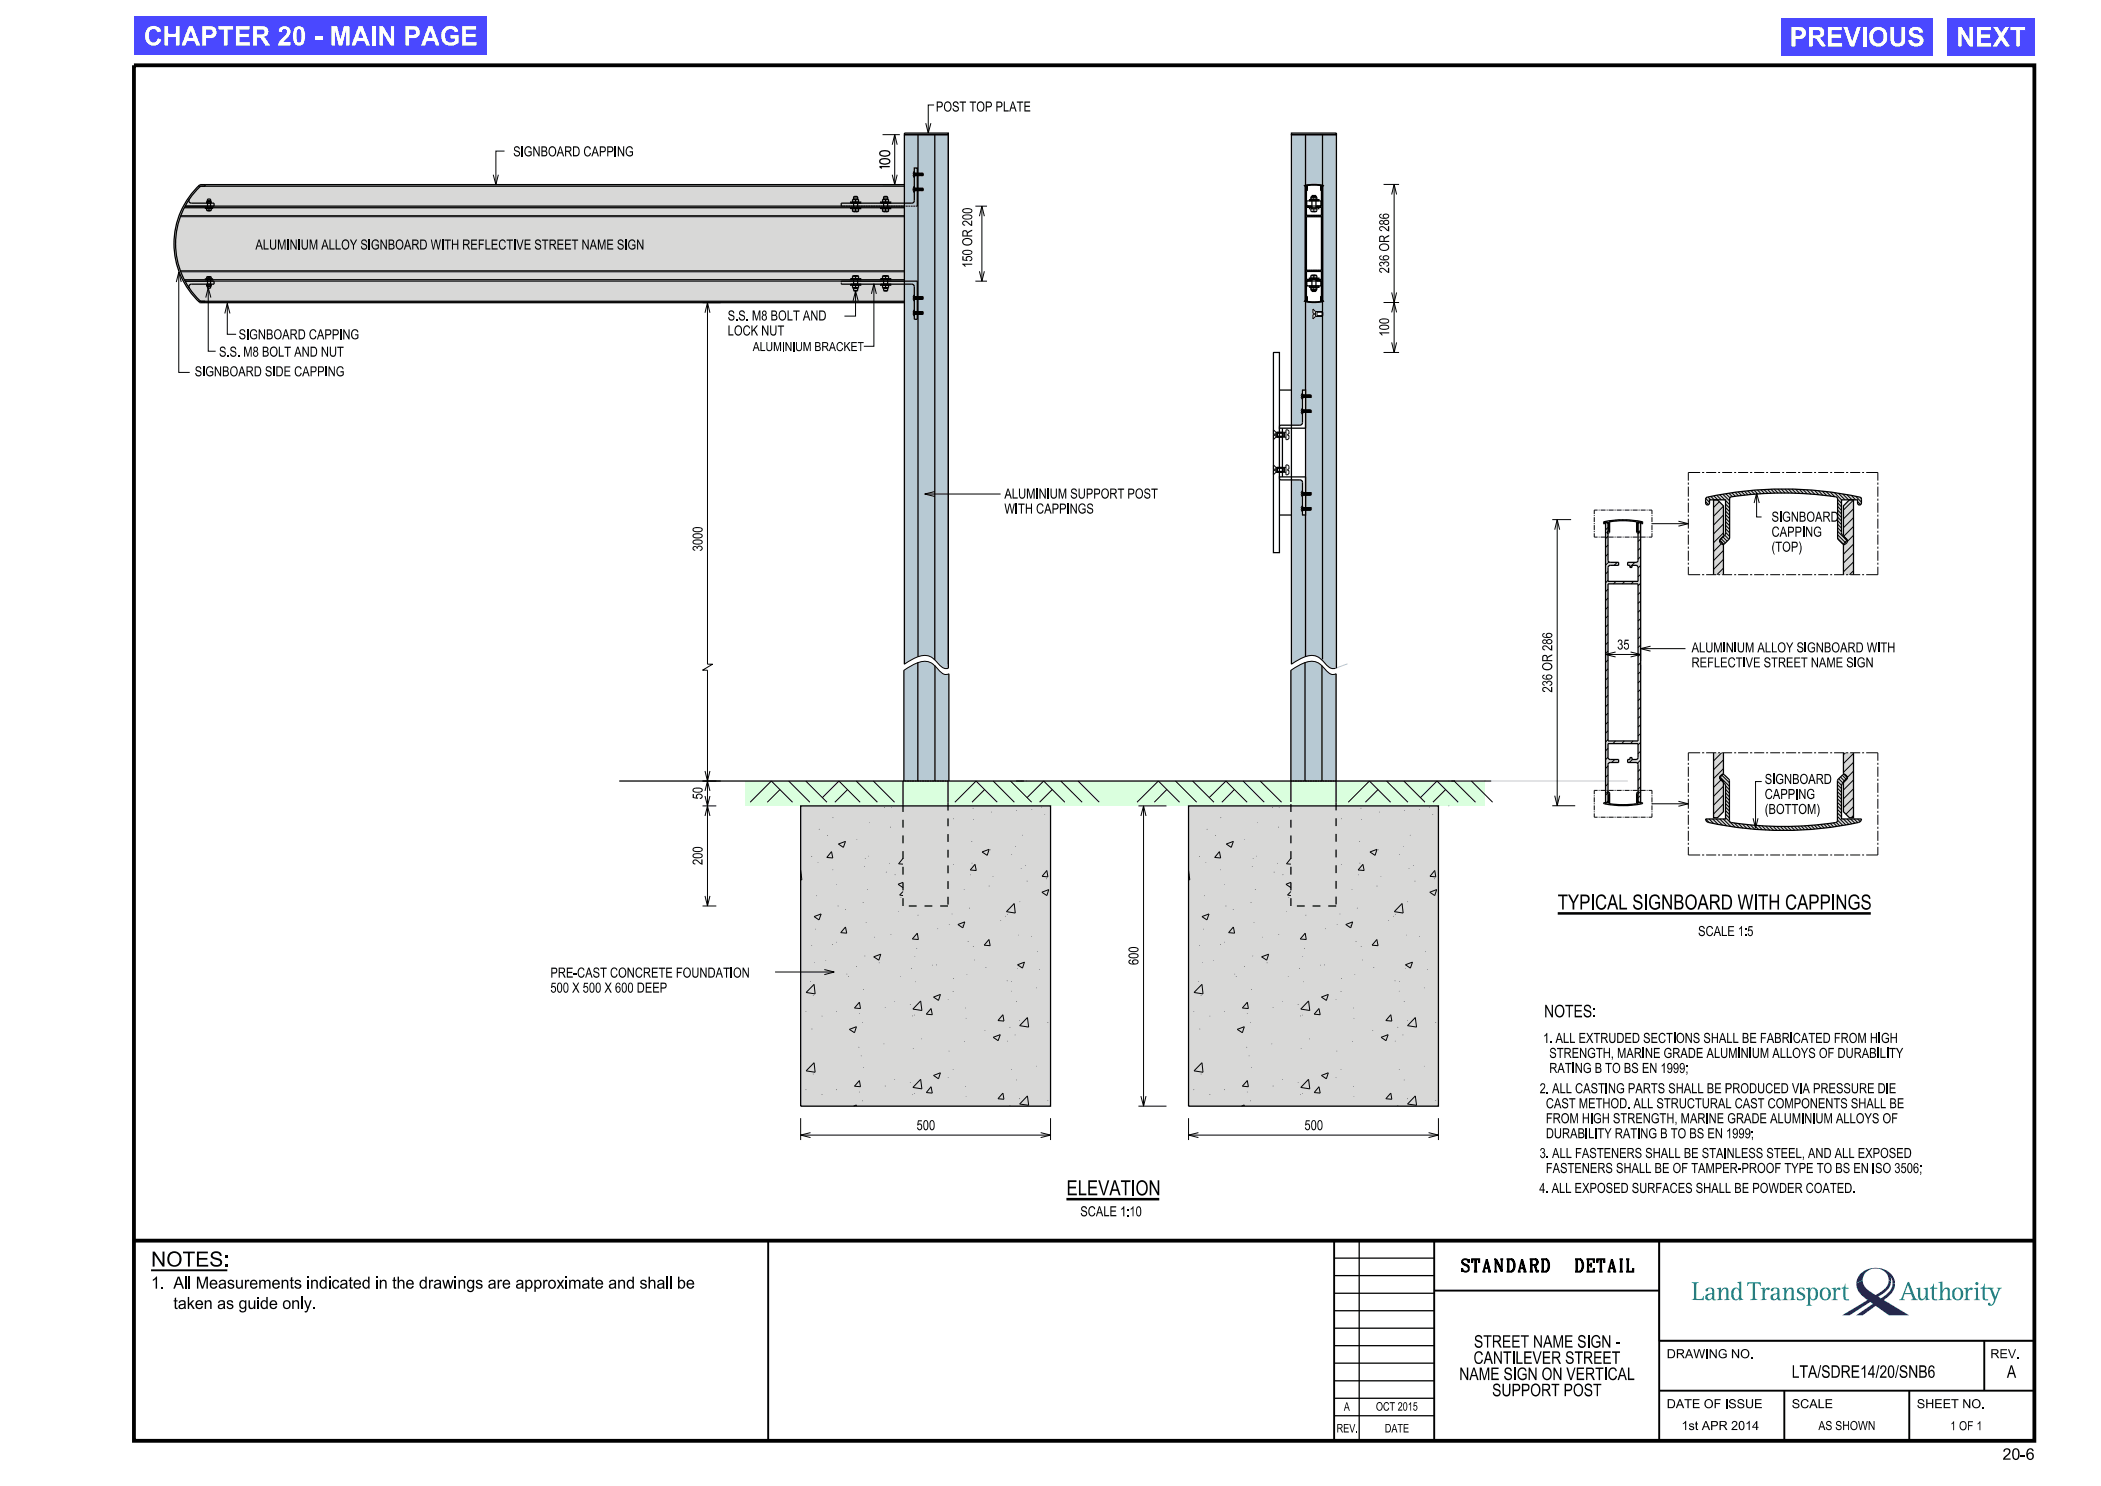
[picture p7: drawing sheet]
<svg xmlns="http://www.w3.org/2000/svg" width="420mm" height="297mm" viewBox="0 0 420 297" stroke-linecap="round" stroke-linejoin="round" font-family="sans-serif">
<defs><g id="words">
<g font-size="3.8" fill="#fff">
<text x="28.7" y="9.1">CHAPTER 20 - MAIN PAGE</text>
<text x="357.8" y="9.3">PREVIOUS</text>
<text x="391.1" y="9.3">NEXT</text>
</g>
<g font-size="3">
<text x="311.4" y="181.8">TYPICAL SIGNBOARD WITH CAPPINGS</text>
<text x="213.2" y="238.9">ELEVATION</text>
<text x="30.2" y="253.1">NOTES:</text>
</g>
<g font-size="2.5">
<text x="308.7" y="203.3">NOTES:</text>
<text x="292.3" y="254.2">STANDARD</text>
<text x="313.9" y="254.2">DETAIL</text>
<text x="294.7" y="269.4">STREET NAME SIGN -</text>
<text x="291.7" y="275.8">NAME SIGN ON VERTICAL</text>
<text x="294.6" y="272.6">CANTILEVER STREET</text>
<text x="358.2" y="275.4">LTA/SDRE14/20/SNB6</text>
<text x="401.2" y="275.4">A</text>
<text x="298.3" y="279.1">SUPPORT POST</text>
</g>
<g font-size="2.4">
<text x="30.2" y="257.5">1.</text>
<text x="34.7" y="257.5">All Measurements indicated in the drawings are approximate and shall be</text>
<text x="34.9" y="261.6">taken as guide only.</text>
</g>
<text font-size="2.3" x="400.3" y="291.8">20-6</text>
<g font-size="2">
<text x="187.1" y="22.3">POST TOP PLATE</text>
<text x="102.6" y="31.3">SIGNBOARD CAPPING</text>
<text x="51.1" y="49.9">ALUMINIUM ALLOY SIGNBOARD WITH REFLECTIVE STREET NAME SIGN</text>
<text x="145.5" y="64.1">S.S. M8 BOLT AND</text>
<text x="43.8" y="71.3">S.S. M8 BOLT AND NUT</text>
<text x="47.7" y="67.8">SIGNBOARD CAPPING</text>
<text x="145.5" y="67.1">LOCK NUT</text>
<text x="38.9" y="75.2">SIGNBOARD SIDE CAPPING</text>
<text x="200.8" y="99.6">ALUMINIUM SUPPORT POST</text>
<text x="200.8" y="102.6">WITH CAPPINGS</text>
<text x="354.1" y="107.3">CAPPING</text>
<text x="354.1" y="104.3">SIGNBOARD</text>
<text x="354.1" y="110.3">(TOP)</text>
<text x="323.3" y="129.8">35</text>
<text x="338.2" y="130.4">ALUMINIUM ALLOY SIGNBOARD WITH</text>
<text x="338.2" y="133.4">REFLECTIVE STREET NAME SIGN</text>
<text x="352.8" y="159.7">CAPPING</text>
<text x="352.8" y="156.7">SIGNBOARD</text>
<text x="352.8" y="162.7">(BOTTOM)</text>
<text x="339.5" y="187.1">SCALE 1:5</text>
<text x="110" y="195.4">PRE-CAST CONCRETE FOUNDATION</text>
<text x="110" y="198.4">500 X 500 X 600 DEEP</text>
<text x="308.5" y="208.5">1. ALL EXTRUDED SECTIONS SHALL BE FABRICATED FROM HIGH</text>
<text x="309.6" y="211.5">STRENGTH, MARINE GRADE ALUMINIUM ALLOYS OF DURABILITY</text>
<text x="309.7" y="214.5">RATING B TO BS EN 1999;</text>
<text x="307.8" y="218.5">2. ALL CASTING PARTS SHALL BE PRODUCED VIA PRESSURE DIE</text>
<text x="308.9" y="221.5">CAST METHOD. ALL STRUCTURAL CAST COMPONENTS SHALL BE</text>
<text x="183.2" y="225.9">500</text>
<text x="260.8" y="225.9">500</text>
<text x="308.9" y="224.5">FROM HIGH STRENGTH, MARINE GRADE ALUMINIUM ALLOYS OF</text>
<text x="309" y="227.5">DURABILITY RATING B TO BS EN 1999;</text>
<text x="307.8" y="231.4">3. ALL FASTENERS SHALL BE STAINLESS STEEL, AND ALL EXPOSED</text>
<text x="307.7" y="238.4">4. ALL EXPOSED SURFACES SHALL BE POWDER COATED.</text>
<text x="309" y="234.4">FASTENERS SHALL BE OF TAMPER-PROOF TYPE TO BS EN ISO 3506;</text>
<text x="216" y="243.1">SCALE 1:10</text>
</g>
<g font-size="1.8">
<text x="150.5" y="70.2">ALUMINIUM BRACKET</text>
<text x="333.2" y="271.5">DRAWING NO.</text>
<text x="397.9" y="271.5">REV.</text>
<text x="333.2" y="281.5">DATE OF ISSUE</text>
<text x="358.2" y="281.5">SCALE</text>
<text x="383.2" y="281.5">SHEET NO.</text>
<text x="336.1" y="285.8">1st APR 2014</text>
<text x="363.5" y="285.8">AS SHOWN</text>
<text x="389.9" y="285.9">1 OF 1</text>
</g>
<g font-size="1.7">
<text x="268.6" y="282">A</text>
<text x="275.1" y="281.9">OCT 2015</text>
<text x="267.2" y="286.3">REV.</text>
<text x="276.8" y="286.3">DATE</text>
</g>
</g></defs>
<path d="M258.1 133.9v22.2M267.1 134.7v21.4" fill="none" stroke="#b7c9d3" stroke-width=".2"/>
<path d="M39.6 37.3l.4-.4h140.8v23.6h-140.8a16 16 0 0 1-.4-23.2z" fill-rule="evenodd" fill="#d8d8d7"/>
<g fill="#b7c9d3">
<path d="M180.8 26.9h8.8v106.7a2.13 2.13 0 0 1-2.3-1.2 3.2 3.2 0 0 0-4.2-1l-2.3 1.3z" fill-rule="evenodd"/>
<path d="M180.7 134l.8-.5a5.1 5.1 0 0 1 4.4-1.1l1 .7a4 4 0 0 0 2.3 1.7l.5-.1v21.4h-9z" fill-rule="evenodd"/>
</g>
<path d="M180.8 26.8h8.8" fill="none" stroke="#b7c9d3" stroke-width=".32"/>
<path d="M149 156.1h147.9v5h-147.9z" fill="#daffde"/>
<g fill="#d8d8d7">
<path d="M160.1 161.1h49.9v60h-49.9z"/>
<path d="M237.6 161.1h49.9v60h-49.9z"/>
</g>
<path d="M258.2 26.6h9v.3h-9z" fill-rule="evenodd" fill="#b7c9d3"/>
<g fill="#d8d8d7">
<path d="M260.7 37.1l2-.2 1.9 .2h-.5v.7l.1 .2-.1 .1-.1-.9a4.4 4.4 0 0 0-2.7 0v.8l-.1 .1-.1-.1 .1-.2v-.7z" fill-rule="evenodd"/>
<path d="M261.2 59.3h.1v.8a4.4 4.4 0 0 0 2.7 0l.1-.9 .1 .1-.1 .2v.6h.5l-.1 .2-1.8 .2-1.9-.2-.1-.2h.5z" fill-rule="evenodd"/>
<path d="M260.9 37.1v23h.3l-.1-.8h.1v-3.1h1v-.4h-1v-1.5h3v1.5h-1.1v.4h1.1v3.9h.2v-23h-.2v4.1h-1.1v.2h1.1v1.6h-3v-1.6h1v-.2h-1v-4.1zM261.2 43.3h3v10.7h-3z" fill-rule="evenodd"/>
</g>
<path d="M258.1 134l.8-.5a5.1 5.1 0 0 1 4.3-1.1l.6 .3 1.2 1.2a1.67 1.67 0 0 0 2.1 .8M258.2 132.7l.8-.5a4.9 4.9 0 0 1 4.2-1l.6 .3 1.2 1.2a1.79 1.79 0 0 0 2 .9M258.1 156.1h67.3" fill="none" stroke="#b7c9d3" stroke-width=".2"/>
<g fill="#b7c9d3">
<path d="M258.2 26.9h2.8v10.1l-.3 .1h.2v23h-.2l.3 .2v17.7h-.6v.6l-.3 .5 .1 .4 .2 .3v1.8l-.3 .5 .1 .4 .2 .3v1.7l-.2 .3-.3 .2h-1.7z" fill-rule="evenodd"/>
<path d="M258.2 95.9h1.7a.5 .5 0 0 1 .5 .5v1.7l-.3 .5 .1 .4 .2 .3v1.8l-.3 .3v.4l.3 .5v.6h.6v28.3l-2.8 1.5z" fill-rule="evenodd"/>
</g>
<path d="M269.4 132.7l-2.4 .9" fill="none" stroke="#b7c9d3" stroke-width=".2"/>
<g fill="#b7c9d3">
<path d="M264.4 26.9v10.1l.2 .1h-.2v23h.2a6.6 6.6 0 0 1-3.6 .2v18.7l1-.1 .2 .2-.2 .4-1-.1v2.6l1-.1 .2 .2-.2 .4-1-.1v16.1l1-.1 .2 .2-.2 .4-1-.1v2.6l1-.1 .2 .2-.2 .4-1-.1v29.3a3.2 3.2 0 0 1 4 1.5 1.68 1.68 0 0 0 2.2 .8v-106.6zM262.5 61.8l.5 .5h1.4v.9h-1.4l-.5 .5v-.8h.2v-.3h-.2z" fill-rule="evenodd"/>
<path d="M261 26.9h3.4v10.1l-1.6-.1-1.8 .1z" fill-rule="evenodd"/>
<path d="M258.1 134l.8-.5a5.1 5.1 0 0 1 4.3-1.1l1.1 .7a4.7 4.7 0 0 0 2 1.7l.8-.1v21.4h-9z" fill-rule="evenodd"/>
</g>
<g fill="#d8d8d7">
<path d="M341 99.5a69.9 69.9 0 0 1 31 0l.1 1a.39 .39 0 0 1-.4 .4 .39 .39 0 0 1-.4-.4v-.6h-3.2v6.8l1.1 1.2-.7 .9-1.1-1.2-.1-7.9-.1-.3a64.9 64.9 0 0 0-21.3 0l-.1 .3v7.8l-1.2 1.3h-.1l-.6-.9 1-1.2v-6.8h-3.2v.8l-.2 .2a.4 .4 0 0 1-.5-.4z" fill-rule="evenodd"/>
<path d="M342.5 99.9h.8l1.2 1.2v5.9l-.6 .9a.69 .69 0 0 0 .6 .9v6.1h-2z" fill-rule="evenodd"/>
<path d="M369.7 99.9h.8v15h-2v-6.1a.75 .75 0 0 0 .8-.8l-.8-1v-5.9z" fill-rule="evenodd"/>
<path d="M342.5 150.5h2v4.1l-.6 .5-.2 .3 .2 .3 .6 .6v5.9l-1.2 1.2h-.8z" fill-rule="evenodd"/>
<path d="M344.4 154.7l1.3 1.2v8.1l.1 .3a65.3 65.3 0 0 0 21.4 0l.1-.3v-8l.2-.3 1.2-1 .5 .6v.2l-.6 .6-.5 .9v6.7h4a.75 .75 0 0 1-.6 .7 70.3 70.3 0 0 1-30.2-.1l-.3-.6h3.9v-6.6l-.4-.9-.6-.8z" fill-rule="evenodd"/>
<path d="M368.5 150.5h2v12.9h-.8l-1.2-1.2v-5.8l.7-.7a.8 .8 0 0 0-.5-1l-.2-.2z" fill-rule="evenodd"/>
<path d="M321.4 158.3l.4 .2v2.1a13.1 13.1 0 0 0 5.4-.1v-2l.3-.3 .1 .2-.2 .3v1.7h1l-.1 .2a16.1 16.1 0 0 1-7.7 0v-.2h1v-1.7l-.3-.3z" fill-rule="evenodd"/>
<path d="M320.6 104.3a15.5 15.5 0 0 1 7.8 .1l-.1 .3-.1-.3h-.8v1.7l.2 .3-.2 .2-.2-.2v-2.1a13.4 13.4 0 0 0-5.4 0v2.1l-.3 .2-.2-.2 .3-.3v-1.7h-.8l-.1 .3z" fill-rule="evenodd"/>
<path d="M321 104.4v56h.2l.3-.3v-1.5l-.2-.2 .2-.2v-5.6l.4-.2h1.7v-.6h-1.7l-.4-.2v-3h5.9l-.1 3.1-1.1 .1v-.4h-.4v.4h-.4v.6h1.7l.3 .2v5.6l.3 .2-.3 .2v1.5l.4 .3h.2v-56l-.6 .3v1.5l.3 .3-.3 .1v5.6l-.3 .2h-1.7v.6h.4v.4h.4v-.4h.9l.3 .2v3h-5.9v-2.9l.4-.3h1.7v-.6h-1.7l-.4-.2v-5.6l-.2-.1 .2-.3v-1.5l-.3-.3zM321.5 116.7h5.9v31.4h-5.9z" fill-rule="evenodd"/>
</g>
<path d="M26.8 13h379.9v275h-379.9zM26.8 248h379.9" fill="none" stroke="#000" stroke-width=".76" stroke-linecap="butt"/>
<path d="M153.6 248v40M266.7 248v40M286.7 257.9h45M286.7 248v40M331.7 248v40M331.7 268h75M331.7 278h75M356.7 278v10M381.7 278v10M396.7 268v10" fill="none" stroke="#000" stroke-width=".38"/>
<path d="M266.7 258.5h20M266.7 254.9h20M266.7 251.5h20M271.7 248v40M331.7 248h75v20h-75zM266.7 279.5h20M266.7 276h20M266.7 272.4h20M266.7 269h20M266.7 265.5h20M266.7 262h20M266.7 283h20" fill="none" stroke="#000" stroke-width=".25"/>
<g fill="#171c8f">
<path d="M371.1 256.5l1.3-.6a3.5 3.5 0 0 0 2.2 2.7l.4 .3 .7-.5a3.1 3.1 0 0 0 1.9-2.5l.4 .2a3.7 3.7 0 0 1-2.2 2.9l-.3 .2 .5 .3 1-.7a3 3 0 0 0 1.3-2.2l.5-.1a4.1 4.1 0 0 1-2.2 3.4l5 3h-4l-2.6-1.9-2.6 1.9h-1.3l3.3-2.3-.5-.4-4.2 2.7h-1.4l5-3.1-.4-.3a3.7 3.7 0 0 1-1.8-3z" fill-rule="evenodd"/>
<path d="M371.9 254.6a4.2 4.2 0 0 1 6.8 1.2l.1 .7-.5 .1-.1-.8-.3-.6 .1 .9-.4-.2a2.63 2.63 0 0 0-2.6-2.4 2.63 2.63 0 0 0-2.6 2.4l-1.3 .6 .2-1z" fill-rule="evenodd"/>
</g>
<g fill="#008c95">
<path d="M338.2 256.3h1.4l-.4 .2-.1 .2v2.9h1l.4-.5h.1v.8l-2.4-.1 .4-.3v-2.8z" fill-rule="evenodd"/>
<path d="M341.1 257.6l-.1 .1a.28 .28 0 0 0 .2 .4 .28 .28 0 0 0 .3-.4l.1-.2h.4l.2 .2 .1 .8h-.6a.71 .71 0 0 0-.8 .6 .71 .71 0 0 0 .5 .8 .71 .71 0 0 0 .9-.4l.1 .3 .3 .1a.16 .16 0 0 0 .2 .1 .16 .16 0 0 0 .1-.3l-.3-.1v-1.7l-.2-.4-.3-.2h-.7zM341.5 258.9l.8-.2v.4l-.3 .5-.2 .1-.3-.1-.2-.6z" fill-rule="evenodd"/>
<path d="M343.2 257.5l.8-.2v.8l.2-.4 .5-.4 .6 .1 .2 .5v1.6l.4 .3-1.2 .1 .4-.4v-1.6l-.2-.3h-.3l-.3 .3-.3 .6v1l.4 .3-1.2 .1 .4-.4v-1.8z" fill-rule="evenodd"/>
<path d="M347.3 256.3l.8-.2v3.3l.4 .3-.8 .2v-.4l-.2 .2-.4 .2a1.33 1.33 0 0 1-.8-2.2l.5-.4h.4l.5 .4v-1.1zM346.9 257.6l-.4 .8 .2 1.1a.61 .61 0 0 0 .8 0 .61 .61 0 0 0 .2-.7l-.2-1-.3-.3z" fill-rule="evenodd"/>
<path d="M349.3 256.3h2.7v.7h-.1l-.1-.3-.3-.2h-.7v2.9l.2 .3 .4 .1-1.6 .1 .4-.2 .2-.3v-2.9h-.7l-.3 .5h-.1z" fill-rule="evenodd"/>
<path d="M352 257.5l.8-.2v.6l.3-.5 .5-.1 .2 .4-.4 .1a.5 .5 0 0 0-.5 .1 .5 .5 0 0 0-.1 .6v1.1l.4 .2-1.2 .1 .4-.3v-1.9z" fill-rule="evenodd"/>
<path d="M354.1 257.6l.5-.3h.6l.4 .3 .1 2 .3 .1a.16 .16 0 0 1 0 .3 .16 .16 0 0 1-.3-.1h-.2l-.2-.4-.3 .3-.6 .1-.5-.4a.96 .96 0 0 1 1.2-1h.2v-.7l-.1-.2-.6-.1-.2 .6-.4-.1zM354.5 258.9l-.1 .2 .1 .4 .2 .2 .3-.1 .3-.4v-.5z" fill-rule="evenodd"/>
<path d="M356.3 257.5l.8-.2v.8l.4-.6 .9-.1 .2 .4v1.7l.4 .3-1.2 .1 .3-.4v-1.7v-.1l-.4-.1-.5 .5-.1 .4v1l.4 .4h-1.2l.4-.3v-1.9z" fill-rule="evenodd"/>
<path d="M359.4 257.5l.4-.2 .9 .1 .1 .6-.5-.5h-.4l-.3 .3 .2 .4 1 .6 .1 .5-.3 .4-.4 .2-1-.1v-.6l.6 .5h.4l.3-.3-.3-.5-.9-.6-.1-.5z" fill-rule="evenodd"/>
<path d="M361 257.5l.4 .2v3l-.4 .2h1.3l-.5-.3v-1.1l.5 .4h.4l.5-.3 .2-.6-.1-1.1a.82 .82 0 0 0-.7-.6 .82 .82 0 0 0-.8 .4v-.4zM362.1 257.7l.4-.2 .4 .3 .1 1.1-.2 .5a.53 .53 0 0 1-.7 .2 .53 .53 0 0 1-.2-.7v-.7z" fill-rule="evenodd"/>
<path d="M364.1 257.7l.5-.4 .7 .1 .5 .5 .2 .7h-.5l-.1-.7-.4-.4-.4 .1-.2 .2-.2 .8h-.4l.1-.6z" fill-rule="evenodd"/>
<path d="M363.8 258.6h.4l.1 .7 .4 .4h.4l.3-.3 .1-.8h.5v.2l-.4 .8-.4 .3h-.5l-.7-.4z" fill-rule="evenodd"/>
<path d="M366.1 257.5l.9-.2v.6l.3-.5 .5-.1 .1 .4-.3 .1a.5 .5 0 0 0-.5 .1 .5 .5 0 0 0-.1 .6v1l.4 .4h-1.3l.4-.2 .1-.3v-1.5z" fill-rule="evenodd"/>
<path d="M368.8 256.6h.1v.8h.6v.2h-.6l.1 1.9 .2 .2h.4v.2h-.7l-.4-.3v-2h-.3v-.2l.5-.3z" fill-rule="evenodd"/>
<path d="M381.4 256.2l-1.2 3.1-.6 .6h1.2l-.1-.2a.24 .24 0 0 1-.3-.1 .24 .24 0 0 1 .1-.3l.2-.6h1.4l.2 .7a.22 .22 0 0 1 0 .3 .22 .22 0 0 1-.2 0l-.1 .2h1.4l-.6-.5-1.2-3.2zM381.4 256.8l.6 1.6h-1.2z" fill-rule="evenodd"/>
<path d="M383 257.5l.9-.2v2l.2 .3h.3l.4-.3 .2-.6-.1-1-.4-.2 .8-.2v2.1l.5 .3-.8 .2-.1-.6-.4 .5h-.8l-.3-.6v-1.5z" fill-rule="evenodd"/>
<path d="M386.5 256.6h.1v.8h.7v.2h-.7v1.9l.3 .2h.4v.2h-.7a.54 .54 0 0 1-.4-.8v-1.5h-.4v-.2l.5-.2z" fill-rule="evenodd"/>
<path d="M387.5 256.3l.8-.2v2l.2-.5 .4-.3 .7 .2 .2 .4v1.6l.4 .4h-1.3l.5-.4v-1.6l-.3-.3-.4 .1-.4 .8v1l.4 .3-1.2 .1 .4-.4v-2.9z" fill-rule="evenodd"/>
<path d="M390.2 258.6h.5l.1 .8a.62 .62 0 0 0 .8 .3 .62 .62 0 0 0 .4-.8v-.3h.5l-.1 .5-.3 .5-.4 .3h-.6l-.6-.3-.2-.4z" fill-rule="evenodd"/>
<path d="M390.5 257.7l.6-.4 .7 .1 .5 .4 .2 .8h-.5l-.2-.8a.64 .64 0 0 0-.8-.2 .64 .64 0 0 0-.3 .8v.2h-.5l.1-.6z" fill-rule="evenodd"/>
<path d="M392.6 257.5l.8-.2v.6l.3-.5 .5-.1 .2 .4-.4 .1a.5 .5 0 0 0-.5 .1 .5 .5 0 0 0-.1 .6v1l.4 .4h-1.2l.4-.3v-1.9z" fill-rule="evenodd"/>
<path d="M394.6 257.5l.8-.2v2.3l.4 .3h-1.2l.4-.4v-1.7z" fill-rule="evenodd"/>
<path d="M396.6 256.6h.2v.8h1.2v.2h-1.2v1.8l.1 .3h.5v.2h-.7l-.4-.4v-1.9h-.4v-.2l.5-.2z" fill-rule="evenodd"/>
<path d="M397.4 257.4h1.2v.1a.25 .25 0 0 0-.3 .1 .25 .25 0 0 0 .1 .3l.5 1.3 .5-1.3a.24 .24 0 0 0 .1-.3 .24 .24 0 0 0-.3-.1v-.1h1l-.5 .4-1.2 2.9-.3 .2h-.5l-.3-.2 .1-.3 .4 .2a.25 .25 0 0 0 .3 .2 .25 .25 0 0 0 .2-.3l.2-.6-.8-2.2-.4-.1z" fill-rule="evenodd"/>
<circle cx="395.2" cy="256.5" r=".3"/>
</g>
<path d="M30.2 253.9h15.2" fill="none" stroke="#000" stroke-width=".38"/>
<g fill="#4a48ff">
<path d="M26.8 3.3h70.4v7.7h-70.4z"/>
<path d="M356 3.6h30.3v7.4h-30.3z"/>
<path d="M389.3 3.6h17.4v7.4h-17.4z"/>
</g>
<g fill="#000">
<path d="M183.3 41.2h.1z" fill-rule="evenodd"/>
<path d="M183.3 56.1l.1 .1z" fill-rule="evenodd"/>
<path d="M192.5 50.1a.49 .49 0 0 0-.1 .6 .49 .49 0 0 0 .6 .2 .93 .93 0 0 0 1.4-.6 1.66 1.66 0 0 0-1.9-.2zM192.6 50.3a1.4 1.4 0 0 1 1.6 .1 1.24 1.24 0 0 1-1.7 0z" fill-rule="evenodd"/>
<path d="M192.5 43.1a.54 .54 0 0 0 0 .6 .54 .54 0 0 0 .6 .2h.6a.54 .54 0 0 0 .7-.6 .54 .54 0 0 0-.8-.4zM192.6 43.3a1.36 1.36 0 0 1 1.6 .1 1.19 1.19 0 0 1-1.7 0z" fill-rule="evenodd"/>
<path d="M192.5 41.8a.49 .49 0 0 0-.1 .6 .49 .49 0 0 0 .6 .2 1 1 0 0 0 1.4-.5 1.27 1.27 0 0 0-1.7-.4zM192.6 42a1.37 1.37 0 0 1 1.6 .1 1.24 1.24 0 0 1-1.7 0z" fill-rule="evenodd"/>
<path d="M192.5 47.8a.83 .83 0 0 0 0 1.1 .83 .83 0 0 0 1.1 .2 .79 .79 0 0 0 .8-.9 .79 .79 0 0 0-1-.6zM192.8 47.9a.82 .82 0 0 1 .8-.1 .82 .82 0 0 1 .5 .7 .99 .99 0 0 1-1.5 0z" fill-rule="evenodd"/>
<path d="M192.4 51.2h.2v.7l.5 .1a.64 .64 0 0 1 .5-.9 .64 .64 0 0 1 .8 .6l-.2 .4-.4 .1v-.2l.3-.1a.4 .4 0 0 0-.4-.6 .4 .4 0 0 0-.3 .7v.2l-1-.2z" fill-rule="evenodd"/>
<path d="M192.5 44.2a1.32 1.32 0 0 1 1.5 .6l.1-.7h.2v1.1l-.5-.3a.88 .88 0 0 0-1.2-.4v.2l.3 .2v.2a.51 .51 0 0 1-.5-.3 .51 .51 0 0 1 .1-.6z" fill-rule="evenodd"/>
<path d="M192.3 52.7h2v.2h-1.5l.3 .4h-.2z" fill-rule="evenodd"/>
<path d="M192.5 46.1l-.1 1.2h1.9v-.2h-.8v-.5l.8-.5v-.2l-.9 .6a.56 .56 0 0 0-.9-.4zM192.7 46.3a.37 .37 0 0 1 .4 0 .37 .37 0 0 1 .2 .3v.5h-.7z" fill-rule="evenodd"/>
<path d="M275.8 51.2l-.1 .3a1.1 1.1 0 0 0 1.6 .5 .54 .54 0 0 0 .4-.8 .54 .54 0 0 0-.8-.2 .44 .44 0 0 0-.5 .4 .44 .44 0 0 0 .2 .5 .46 .46 0 0 1-.5-.1 .46 .46 0 0 1-.1-.5l.2-.1v-.2zM276.7 51.3a.43 .43 0 0 1 .6-.1 .43 .43 0 0 1 .2 .5 .42 .42 0 0 1-.6 .1 .42 .42 0 0 1-.2-.5z" fill-rule="evenodd"/>
<path d="M275.8 42.9l-.1 .3a1.14 1.14 0 0 0 1.6 .5 .54 .54 0 0 0 .4-.8 .54 .54 0 0 0-.8-.2 .44 .44 0 0 0-.5 .3 .44 .44 0 0 0 .2 .5 .46 .46 0 0 1-.5 0 .46 .46 0 0 1-.1-.5l.2-.1v-.2zM276.7 43a.43 .43 0 0 1 .6-.2 .43 .43 0 0 1 .2 .6 .42 .42 0 0 1-.6 .1 .42 .42 0 0 1-.2-.5z" fill-rule="evenodd"/>
<path d="M275.8 44.1a.47 .47 0 0 0 .1 .7 .47 .47 0 0 0 .7-.1 .57 .57 0 0 0 .9 .2 .57 .57 0 0 0 0-.9 .57 .57 0 0 0-.9 .2l-.4-.2zM275.9 44.4a.3 .3 0 0 1 .6 0 .3 .3 0 0 1-.6 0zM276.8 44.2a.37 .37 0 0 1 .6-.1 .37 .37 0 0 1 0 .6 .38 .38 0 0 1-.5 0 .38 .38 0 0 1-.1-.5z" fill-rule="evenodd"/>
<path d="M275.9 48.9a.77 .77 0 0 0-.1 1 .77 .77 0 0 0 .9 .3 .79 .79 0 0 0 1-.8 .79 .79 0 0 0-1-.8zM276 49.1a.93 .93 0 0 1 1.5 .3 .89 .89 0 0 1-.8 .6 .89 .89 0 0 1-.8-.6z" fill-rule="evenodd"/>
<path d="M275.8 52.5l.4-.2 .4 .2a.55 .55 0 0 1 1-.1 .55 .55 0 0 1-.5 .9v-.2a.35 .35 0 0 0 .4-.5 .35 .35 0 0 0-.5-.1l-.3 .1 .1 .3h-.3a.31 .31 0 0 0-.3-.4 .31 .31 0 0 0-.2 .5l.3 .1-.1 .2a.47 .47 0 0 1-.5-.3 .47 .47 0 0 1 .1-.5z" fill-rule="evenodd"/>
<path d="M275.8 53.7a1.46 1.46 0 0 1 1.7 .6v-.8h.2v1.1l-.5-.2a1.25 1.25 0 0 0-1.2-.6l-.1 .3 .4 .2v.2l-.6-.3z" fill-rule="evenodd"/>
<path d="M275.8 45.3a1.46 1.46 0 0 1 1.7 .7v-.8h.2v1l-.5-.1a1.2 1.2 0 0 0-1.2-.6l-.1 .3 .4 .2v.2l-.6-.3z" fill-rule="evenodd"/>
<path d="M275.8 47.2l-.1 1.2h2v-.2h-.9l.1-.5 .8-.5v-.2l-.9 .6-.4-.5zM276 47.4a.35 .35 0 0 1 .4-.1 .35 .35 0 0 1 .2 .4v.5h-.7z" fill-rule="evenodd"/>
<path d="M262.6 60.4l.1 .1z" fill-rule="evenodd"/>
<path d="M267.1 60.4l.1 .1z" fill-rule="evenodd"/>
<path d="M275.8 65.1a.55 .55 0 0 0 0 .7 .55 .55 0 0 0 .7 .1h.5a.54 .54 0 0 0 .7-.6 .54 .54 0 0 0-.8-.4h-.7zM275.9 65.3a1.4 1.4 0 0 1 1.6 .1 1.24 1.24 0 0 1-1.6 0z" fill-rule="evenodd"/>
<path d="M275.7 63.9a.6 .6 0 0 0 .2 .6 .6 .6 0 0 0 .6 .2h.5a.54 .54 0 0 0 .7-.6 .54 .54 0 0 0-.8-.5l-.7 .1zM275.9 64a1.77 1.77 0 0 1 1.6 0v.2a1.24 1.24 0 0 1-1.6 0z" fill-rule="evenodd"/>
<path d="M275.7 66.4h2v.2h-1.6l.3 .4h-.2z" fill-rule="evenodd"/>
<path d="M138.6 108a.48 .48 0 0 0-.1 .6 .48 .48 0 0 0 .5 .2 1.08 1.08 0 0 0 1.5-.5 1.3 1.3 0 0 0-1.7-.4zM138.7 108.2a1.37 1.37 0 0 1 1.6 .1l-.1 .2a1.41 1.41 0 0 1-1.6-.2z" fill-rule="evenodd"/>
<path d="M138.6 106.8a.48 .48 0 0 0-.1 .6 .48 .48 0 0 0 .5 .2 .95 .95 0 0 0 1.4-.7 1.66 1.66 0 0 0-1.8-.1zM138.7 107a1.4 1.4 0 0 1 1.6 .1 1.2 1.2 0 0 1-1.7 0z" fill-rule="evenodd"/>
<path d="M138.6 105.5a.49 .49 0 0 0-.1 .6 .49 .49 0 0 0 .5 .3 1.08 1.08 0 0 0 1.5-.5 1.03 1.03 0 0 0-1.2-.6zM138.8 105.6h1.2l.3 .3a1.2 1.2 0 0 1-1.7 0z" fill-rule="evenodd"/>
<path d="M138.6 109.3l.5-.1 .2 .2a.55 .55 0 0 1 1-.2 .55 .55 0 0 1-.4 .9v-.2a.35 .35 0 0 0 .3-.4 .35 .35 0 0 0-.5-.3 .35 .35 0 0 0-.2 .5h-.2a.3 .3 0 0 0-.2-.4 .3 .3 0 0 0-.4 .2 .3 .3 0 0 0 .3 .4v.2l-.5-.3z" fill-rule="evenodd"/>
<path d="M324.4 103.8l.1 .1z" fill-rule="evenodd"/>
<path d="M308.4 135l-.1 .3a1.16 1.16 0 0 0 1.6 .5 .52 .52 0 0 0 .4-.7 .52 .52 0 0 0-.7-.3 .49 .49 0 0 0-.5 .3 .49 .49 0 0 0 .1 .6 .47 .47 0 0 1-.5-.1 .47 .47 0 0 1-.1-.5l.2-.1v-.2zM309.3 135.1a.43 .43 0 0 1 .5-.1 .43 .43 0 0 1 .3 .5 .42 .42 0 0 1-.6 .1 .42 .42 0 0 1-.2-.5z" fill-rule="evenodd"/>
<path d="M308.4 126.6l-.1 .5a1.43 1.43 0 0 0 2 0 .62 .62 0 0 0-.6-.6 .62 .62 0 0 0-.6 .7l.1 .1a.47 .47 0 0 1-.5 0 .47 .47 0 0 1-.1-.5l.2-.1v-.2zM309.2 126.9a.42 .42 0 0 1 .6-.3 .42 .42 0 0 1 .2 .6 .45 .45 0 0 1-.5 .1 .45 .45 0 0 1-.3-.4z" fill-rule="evenodd"/>
<path d="M308.4 127.9a.48 .48 0 0 0 .1 .7 .48 .48 0 0 0 .7-.1 .58 .58 0 0 0 .9 .2 .58 .58 0 0 0 0-.9 .58 .58 0 0 0-.9 .2l-.4-.2zM308.5 128.2a.3 .3 0 0 1 .6 0 .3 .3 0 0 1-.6 0zM309.4 128.2a.38 .38 0 0 1 .7 0 .38 .38 0 0 1-.7 0z" fill-rule="evenodd"/>
<path d="M308.5 132.7a.83 .83 0 0 0 0 1 .83 .83 0 0 0 1 .3 .79 .79 0 0 0 .8-.9 .79 .79 0 0 0-1-.7zM308.6 132.9a.84 .84 0 0 1 .9-.3 .84 .84 0 0 1 .6 .7 .93 .93 0 0 1-1.6-.1z" fill-rule="evenodd"/>
<path d="M308.4 136.2l.5-.1 .3 .2a.54 .54 0 0 1 .9-.1 .54 .54 0 0 1-.3 .9l-.1-.2a.36 .36 0 0 0 .3-.6 .36 .36 0 0 0-.6 0v.4h-.3a.31 .31 0 0 0-.3-.4 .31 .31 0 0 0-.2 .5l.3 .1-.1 .2-.5-.3z" fill-rule="evenodd"/>
<path d="M308.4 137.4a1.46 1.46 0 0 1 1.7 .7v-.8h.2v1.1l-.5-.2a1.2 1.2 0 0 0-1.2-.6l-.1 .3 .4 .2v.2l-.6-.3z" fill-rule="evenodd"/>
<path d="M308.4 129.1a1.34 1.34 0 0 1 1.6 .6l.1-.7h.2v1l-.5-.1a1.29 1.29 0 0 0-1.2-.6l-.1 .3 .4 .2v.2l-.6-.3z" fill-rule="evenodd"/>
<path d="M308.4 131l-.1 1.1h2v-.2h-.9l.1-.4 .8-.5v-.2l-.9 .5a.57 .57 0 0 0-1-.3zM308.6 131.2a.34 .34 0 0 1 .4-.1 .34 .34 0 0 1 .2 .4v.4h-.7z" fill-rule="evenodd"/>
<path d="M320.9 132.3l.1 .1z" fill-rule="evenodd"/>
<path d="M327.9 132.4l.1 .1z" fill-rule="evenodd"/>
<path d="M327.9 133.1l.1 .1z" fill-rule="evenodd"/>
<path d="M138.6 157.6a.53 .53 0 0 0 0 .7 .53 .53 0 0 0 .6 .1h.6a.54 .54 0 0 0 .7-.6 .54 .54 0 0 0-.8-.4zM138.7 157.8a1.78 1.78 0 0 1 1.5 0l.1 .1a1.2 1.2 0 0 1-1.7 0z" fill-rule="evenodd"/>
<path d="M138.5 158.7h.2v.6l.5 .1a.63 .63 0 0 1 .3-.8 .63 .63 0 0 1 .9 .3v.5l-.5 .3v-.2l.3-.1a.4 .4 0 0 0-.4-.6 .4 .4 0 0 0-.4 .6l.1 .3-1-.2z" fill-rule="evenodd"/>
<path d="M204.1 156l.1 .1z" fill-rule="evenodd"/>
<path d="M205.1 156.1h.1z" fill-rule="evenodd"/>
<path d="M289.6 156.1h.1z" fill-rule="evenodd"/>
<path d="M296.8 156.1h.1z" fill-rule="evenodd"/>
<path d="M138.6 170.7a.54 .54 0 0 0 0 .7 .54 .54 0 0 0 .6 .2l.6-.1a.54 .54 0 0 0 .7-.6 .54 .54 0 0 0-.8-.4zM138.7 170.9a1.34 1.34 0 0 1 1.6 .1l-.1 .2a1.78 1.78 0 0 1-1.5 0z" fill-rule="evenodd"/>
<path d="M138.6 169.5a.48 .48 0 0 0-.1 .6 .48 .48 0 0 0 .5 .2 1.08 1.08 0 0 0 1.5-.5 1.3 1.3 0 0 0-1.7-.5zM138.7 169.7a1.37 1.37 0 0 1 1.6 .1l-.1 .1a1.41 1.41 0 0 1-1.6-.1z" fill-rule="evenodd"/>
<path d="M138.6 171.9a1.34 1.34 0 0 1 1.5 .6l.1-.7h.2v1l-.5-.2a.87 .87 0 0 0-1.2-.4v.3l.3 .1v.2l-.4-.2a.51 .51 0 0 1 0-.7z" fill-rule="evenodd"/>
<path d="M160.1 174.8l.1 .1z" fill-rule="evenodd"/>
<path d="M163.2 179l.1 .1z" fill-rule="evenodd"/>
<path d="M163.5 172.4h.1z" fill-rule="evenodd"/>
<path d="M166.5 173.8v.1z" fill-rule="evenodd"/>
<path d="M167.2 176.8l.1 .1z" fill-rule="evenodd"/>
<path d="M171.3 167.8v.1z" fill-rule="evenodd"/>
<path d="M172.7 173.1l.1 .1z" fill-rule="evenodd"/>
<path d="M172.9 171.6h.1z" fill-rule="evenodd"/>
<path d="M173.3 177.7l.1 .1z" fill-rule="evenodd"/>
<path d="M173.6 171.1v.1z" fill-rule="evenodd"/>
<path d="M173.8 164.4l.1 .1z" fill-rule="evenodd"/>
<path d="M177.8 172.5h.1z" fill-rule="evenodd"/>
<path d="M178.1 161.4l.1 .1z" fill-rule="evenodd"/>
<path d="M180.1 179.4v.1z" fill-rule="evenodd"/>
<path d="M190.6 172.8v.1z" fill-rule="evenodd"/>
<path d="M190.6 163.6v.1z" fill-rule="evenodd"/>
<path d="M192.7 177.7l.1 .1z" fill-rule="evenodd"/>
<path d="M194 174.8l.1 .1z" fill-rule="evenodd"/>
<path d="M194.6 163.8v.1z" fill-rule="evenodd"/>
<path d="M197.9 169.8l.1 .1z" fill-rule="evenodd"/>
<path d="M198.1 162.3h.2z" fill-rule="evenodd"/>
<path d="M198.5 175.2h.1z" fill-rule="evenodd"/>
<path d="M202.2 170.8l.1 .1z" fill-rule="evenodd"/>
<path d="M202.9 169.2h.2z" fill-rule="evenodd"/>
<path d="M203.2 161.9l.1 .2z" fill-rule="evenodd"/>
<path d="M204.1 173.5l.1 .1z" fill-rule="evenodd"/>
<path d="M204.3 166.9h.1z" fill-rule="evenodd"/>
<path d="M204.9 172.9l.1 .1z" fill-rule="evenodd"/>
<path d="M206.2 161.8l.1 .1z" fill-rule="evenodd"/>
<path d="M208.2 161.3l.1 .1z" fill-rule="evenodd"/>
<path d="M208.8 162.7l.1 .1z" fill-rule="evenodd"/>
<path d="M237.7 174.8l.1 .1z" fill-rule="evenodd"/>
<path d="M240.8 179l.1 .1z" fill-rule="evenodd"/>
<path d="M241 172.4h.1z" fill-rule="evenodd"/>
<path d="M244 173.8l.1 .1z" fill-rule="evenodd"/>
<path d="M244.8 176.8l.1 .1z" fill-rule="evenodd"/>
<path d="M248.8 167.8l.1 .1z" fill-rule="evenodd"/>
<path d="M250.3 173.1l.1 .1z" fill-rule="evenodd"/>
<path d="M250.5 171.6h.1z" fill-rule="evenodd"/>
<path d="M251.1 171.1l.1 .1z" fill-rule="evenodd"/>
<path d="M251.4 164.4l.1 .1z" fill-rule="evenodd"/>
<path d="M255.3 172.5h.1z" fill-rule="evenodd"/>
<path d="M255.7 161.4v.1z" fill-rule="evenodd"/>
<path d="M257.6 179.4l.1 .1z" fill-rule="evenodd"/>
<path d="M267 161l.1 .1z" fill-rule="evenodd"/>
<path d="M268.1 172.8v.1z" fill-rule="evenodd"/>
<path d="M268.1 163.6l.1 .1z" fill-rule="evenodd"/>
<path d="M270.2 177.7l.1 .1z" fill-rule="evenodd"/>
<path d="M271.5 174.8l.1 .1z" fill-rule="evenodd"/>
<path d="M272.1 163.8l.1 .1z" fill-rule="evenodd"/>
<path d="M275.5 169.8l.1 .1z" fill-rule="evenodd"/>
<path d="M275.7 162.3h.1z" fill-rule="evenodd"/>
<path d="M276 175.2h.1z" fill-rule="evenodd"/>
<path d="M279.7 170.8l.1 .1z" fill-rule="evenodd"/>
<path d="M280.5 169.2h.1z" fill-rule="evenodd"/>
<path d="M280.8 161.9v.2z" fill-rule="evenodd"/>
<path d="M281.6 173.5l.1 .1z" fill-rule="evenodd"/>
<path d="M281.9 166.9h.1z" fill-rule="evenodd"/>
<path d="M282.5 172.9l.1 .1z" fill-rule="evenodd"/>
<path d="M283.8 161.8l.1 .1z" fill-rule="evenodd"/>
<path d="M285.8 161.3v.1z" fill-rule="evenodd"/>
<path d="M286.4 162.7l.1 .1z" fill-rule="evenodd"/>
<path d="M287.5 161l.1 .1z" fill-rule="evenodd"/>
<path d="M289.6 161l.1 .1z" fill-rule="evenodd"/>
<path d="M324.4 161l.1 .1z" fill-rule="evenodd"/>
<path d="M162 196.1v.1z" fill-rule="evenodd"/>
<path d="M162.2 188.9l.1 .1z" fill-rule="evenodd"/>
<path d="M162.8 192.3v.1z" fill-rule="evenodd"/>
<path d="M163 185.7l.1 .1z" fill-rule="evenodd"/>
<path d="M165.1 191.9v.1z" fill-rule="evenodd"/>
<path d="M167.2 188.3l.1 .1z" fill-rule="evenodd"/>
<path d="M169.2 194.6l.2 .1z" fill-rule="evenodd"/>
<path d="M172.8 191l.1 .1z" fill-rule="evenodd"/>
<path d="M173.1 184.4h.1z" fill-rule="evenodd"/>
<path d="M174.8 187.3h.1z" fill-rule="evenodd"/>
<path d="M178.1 186.7v.1z" fill-rule="evenodd"/>
<path d="M179.6 182.2h.1z" fill-rule="evenodd"/>
<path d="M179.9 195.1l.1 .1z" fill-rule="evenodd"/>
<path d="M182.8 191.1l.2 .1z" fill-rule="evenodd"/>
<path d="M183 196.2h.1z" fill-rule="evenodd"/>
<path d="M186.4 192.8v.2z" fill-rule="evenodd"/>
<path d="M187.4 185.6l.1 .1z" fill-rule="evenodd"/>
<path d="M189.5 199.7l.1 .1z" fill-rule="evenodd"/>
<path d="M189.7 184.7l.1 .1z" fill-rule="evenodd"/>
<path d="M190.3 182.6l.1 .1z" fill-rule="evenodd"/>
<path d="M192.4 184.9l.1 .1z" fill-rule="evenodd"/>
<path d="M193.3 194.8h.1z" fill-rule="evenodd"/>
<path d="M194.8 191.8v.1z" fill-rule="evenodd"/>
<path d="M200 183.9l.1 .1z" fill-rule="evenodd"/>
<path d="M201 183.1v.1z" fill-rule="evenodd"/>
<path d="M201.4 182.7l.1 .1z" fill-rule="evenodd"/>
<path d="M202.1 198.1h.1z" fill-rule="evenodd"/>
<path d="M202.1 196.1l.1 .1z" fill-rule="evenodd"/>
<path d="M203.4 193.5v.1z" fill-rule="evenodd"/>
<path d="M203.6 186.8l.1 .1z" fill-rule="evenodd"/>
<path d="M203.8 180.2l.1 .1z" fill-rule="evenodd"/>
<path d="M206.2 187.1v.1z" fill-rule="evenodd"/>
<path d="M207.1 197.4l.1 .1z" fill-rule="evenodd"/>
<path d="M207.4 190.2v.1z" fill-rule="evenodd"/>
<path d="M207.7 193.8h.2z" fill-rule="evenodd"/>
<path d="M225.7 191.9l-.1 .5a1.46 1.46 0 0 0 2 0 .63 .63 0 0 0-.7-.7 .63 .63 0 0 0-.6 .7l.3 .2a.47 .47 0 0 1-.6 0 .47 .47 0 0 1-.1-.6h.2v-.2zM226.5 192.1a.44 .44 0 0 1 .6-.2 .44 .44 0 0 1 .3 .5 .46 .46 0 0 1-.5 .2 .46 .46 0 0 1-.4-.5z" fill-rule="evenodd"/>
<path d="M225.7 190.7a.49 .49 0 0 0-.1 .6 .49 .49 0 0 0 .6 .2 1.06 1.06 0 0 0 1.4-.5 1.28 1.28 0 0 0-1.6-.4zM225.8 190.9a1.34 1.34 0 0 1 1.6 .1v.2a1.41 1.41 0 0 1-1.6-.2z" fill-rule="evenodd"/>
<path d="M225.7 189.5a.49 .49 0 0 0-.1 .6 .49 .49 0 0 0 .6 .2 .93 .93 0 0 0 1.4-.7 1.66 1.66 0 0 0-1.9-.1zM225.8 189.7a1.38 1.38 0 0 1 1.6 .1 1.2 1.2 0 0 1-1.6 0z" fill-rule="evenodd"/>
<path d="M239.5 196.1l.1 .1z" fill-rule="evenodd"/>
<path d="M239.8 188.9l.1 .1z" fill-rule="evenodd"/>
<path d="M240.3 192.3l.1 .1z" fill-rule="evenodd"/>
<path d="M240.5 185.7l.1 .1z" fill-rule="evenodd"/>
<path d="M242.6 191.9v.1z" fill-rule="evenodd"/>
<path d="M244.8 188.3v.1z" fill-rule="evenodd"/>
<path d="M246.8 194.6l.1 .1z" fill-rule="evenodd"/>
<path d="M250.4 191l.1 .1z" fill-rule="evenodd"/>
<path d="M250.6 184.4h.2z" fill-rule="evenodd"/>
<path d="M252.3 187.3h.1z" fill-rule="evenodd"/>
<path d="M255.6 186.7l.1 .1z" fill-rule="evenodd"/>
<path d="M257.2 182.2v.1z" fill-rule="evenodd"/>
<path d="M257.5 195.1v.1z" fill-rule="evenodd"/>
<path d="M260.4 191.1l.1 .1z" fill-rule="evenodd"/>
<path d="M260.5 196.2h.1z" fill-rule="evenodd"/>
<path d="M263.9 192.8l.1 .2z" fill-rule="evenodd"/>
<path d="M265 185.6l.1 .1z" fill-rule="evenodd"/>
<path d="M267 199.7l.1 .1z" fill-rule="evenodd"/>
<path d="M267 181l.1 .1z" fill-rule="evenodd"/>
<path d="M267.3 184.7v.1z" fill-rule="evenodd"/>
<path d="M267.8 182.6l.1 .1z" fill-rule="evenodd"/>
<path d="M270 184.9l.1 .1z" fill-rule="evenodd"/>
<path d="M270.8 194.8h.1z" fill-rule="evenodd"/>
<path d="M272.3 191.8v.1z" fill-rule="evenodd"/>
<path d="M277.6 183.9v.1z" fill-rule="evenodd"/>
<path d="M278.5 183.1l.1 .1z" fill-rule="evenodd"/>
<path d="M278.9 182.7l.1 .1z" fill-rule="evenodd"/>
<path d="M279.7 198.1v.1z" fill-rule="evenodd"/>
<path d="M279.7 196.1l.1 .1z" fill-rule="evenodd"/>
<path d="M280.9 193.5l.1 .1z" fill-rule="evenodd"/>
<path d="M281.2 186.8v.1z" fill-rule="evenodd"/>
<path d="M281.4 180.2l.1 .1z" fill-rule="evenodd"/>
<path d="M283.7 187.1l.1 .1z" fill-rule="evenodd"/>
<path d="M284.7 197.4v.1z" fill-rule="evenodd"/>
<path d="M284.9 190.2l.1 .1z" fill-rule="evenodd"/>
<path d="M285.3 193.8h.1z" fill-rule="evenodd"/>
<path d="M160 211l.1 .1z" fill-rule="evenodd"/>
<path d="M161.1 202.1l.1 .1z" fill-rule="evenodd"/>
<path d="M164.3 203l.1 .1z" fill-rule="evenodd"/>
<path d="M167.2 202.1l.1 .1z" fill-rule="evenodd"/>
<path d="M171.7 202.5l.1 .1z" fill-rule="evenodd"/>
<path d="M171.7 218.2l.1 .1z" fill-rule="evenodd"/>
<path d="M172.1 211l.1 .1z" fill-rule="evenodd"/>
<path d="M172.4 204.3l.1 .1z" fill-rule="evenodd"/>
<path d="M172.6 213.3l.1 .1z" fill-rule="evenodd"/>
<path d="M176.7 208.6l.1 .1z" fill-rule="evenodd"/>
<path d="M176.9 201.4h.1z" fill-rule="evenodd"/>
<path d="M178.8 200.1l.1 .1z" fill-rule="evenodd"/>
<path d="M178.8 215.7l.1 .1z" fill-rule="evenodd"/>
<path d="M181.9 216.4h.1z" fill-rule="evenodd"/>
<path d="M182.4 218.7h.1z" fill-rule="evenodd"/>
<path d="M182.5 209.5l.1 .1z" fill-rule="evenodd"/>
<path d="M182.7 202.8l.1 .1z" fill-rule="evenodd"/>
<path d="M182.7 218.5l.1 .1z" fill-rule="evenodd"/>
<path d="M184.2 207.6l.1 .1z" fill-rule="evenodd"/>
<path d="M189.5 215.4v.1z" fill-rule="evenodd"/>
<path d="M189.7 210v.1z" fill-rule="evenodd"/>
<path d="M190.5 213.7l.1 .1z" fill-rule="evenodd"/>
<path d="M192.8 208.1v.1z" fill-rule="evenodd"/>
<path d="M193 201.4l.1 .1z" fill-rule="evenodd"/>
<path d="M193 217.1l.1 .1z" fill-rule="evenodd"/>
<path d="M193.1 203.5l.1 .1z" fill-rule="evenodd"/>
<path d="M193.1 219.1l.1 .1z" fill-rule="evenodd"/>
<path d="M196.9 205.9v.1z" fill-rule="evenodd"/>
<path d="M201.3 208l.1 .1z" fill-rule="evenodd"/>
<path d="M202.1 213.7l.1 .1z" fill-rule="evenodd"/>
<path d="M202.9 206.8l.1 .1z" fill-rule="evenodd"/>
<path d="M203.1 215.8l.1 .1z" fill-rule="evenodd"/>
<path d="M203.8 203.9l.1 .1z" fill-rule="evenodd"/>
<path d="M207.1 213l.1 .1z" fill-rule="evenodd"/>
<path d="M209.4 219.9l.1 .1z" fill-rule="evenodd"/>
<path d="M210 211l.1 .1z" fill-rule="evenodd"/>
<path d="M237.5 211l.1 .1z" fill-rule="evenodd"/>
<path d="M238.6 202.1l.1 .1z" fill-rule="evenodd"/>
<path d="M241.8 203l.1 .1z" fill-rule="evenodd"/>
<path d="M244.7 202.1l.1 .1z" fill-rule="evenodd"/>
<path d="M249.3 202.5l.1 .1z" fill-rule="evenodd"/>
<path d="M249.3 218.2l.1 .1z" fill-rule="evenodd"/>
<path d="M249.6 211l.1 .1z" fill-rule="evenodd"/>
<path d="M249.9 204.3l.1 .1z" fill-rule="evenodd"/>
<path d="M250.1 213.3l.2 .1z" fill-rule="evenodd"/>
<path d="M254.2 208.6l.1 .1z" fill-rule="evenodd"/>
<path d="M254.4 201.4h.1z" fill-rule="evenodd"/>
<path d="M256.4 200.1l.1 .1z" fill-rule="evenodd"/>
<path d="M256.4 215.7v.1z" fill-rule="evenodd"/>
<path d="M259.5 216.4h.1z" fill-rule="evenodd"/>
<path d="M259.9 218.7h.2z" fill-rule="evenodd"/>
<path d="M260.1 209.5v.1z" fill-rule="evenodd"/>
<path d="M260.3 202.8v.1z" fill-rule="evenodd"/>
<path d="M260.3 218.5v.1z" fill-rule="evenodd"/>
<path d="M261.8 207.6v.1z" fill-rule="evenodd"/>
<path d="M267 215.4l.1 .1z" fill-rule="evenodd"/>
<path d="M267.2 210l.1 .1z" fill-rule="evenodd"/>
<path d="M268 213.7l.1 .1z" fill-rule="evenodd"/>
<path d="M270.3 208.1l.1 .1z" fill-rule="evenodd"/>
<path d="M270.5 201.4l.1 .1z" fill-rule="evenodd"/>
<path d="M270.5 217.1l.1 .1z" fill-rule="evenodd"/>
<path d="M270.6 203.5l.1 .1z" fill-rule="evenodd"/>
<path d="M270.6 219.1l.1 .1z" fill-rule="evenodd"/>
<path d="M274.4 205.9l.1 .1z" fill-rule="evenodd"/>
<path d="M278.9 208l.1 .1z" fill-rule="evenodd"/>
<path d="M279.7 213.7v.1z" fill-rule="evenodd"/>
<path d="M280.4 206.8l.1 .1z" fill-rule="evenodd"/>
<path d="M280.7 215.8l.1 .1z" fill-rule="evenodd"/>
<path d="M281.3 203.9l.1 .1z" fill-rule="evenodd"/>
<path d="M284.7 213v.1z" fill-rule="evenodd"/>
<path d="M287 219.9l.1 .1z" fill-rule="evenodd"/>
<path d="M287.5 211l.1 .1z" fill-rule="evenodd"/>
<path d="M287.5 211l.1 .1z" fill-rule="evenodd"/>
<path d="M237.5 226.7l.1 .1z" fill-rule="evenodd"/>
<path d="M340.7 280.6a.9 .9 0 0 0 1.8 0 .9 .9 0 0 0-1.8 0zM341.1 280a.67 .67 0 0 1 1.1 .5 .67 .67 0 0 1-1.1 .6l-.1-.5z" fill-rule="evenodd"/>
<path d="M345.8 279.8a.71 .71 0 0 1 1.2 .4h-.3a.39 .39 0 0 0-.4-.4 .39 .39 0 0 0-.3 .5 .95 .95 0 0 1 1 .8 .77 .77 0 0 1-.8 .4 .77 .77 0 0 1-.6-.6l.2-.1a.46 .46 0 0 0 .5 .5 .46 .46 0 0 0 .4-.5l-.1-.1a.77 .77 0 0 1-.9-.7z" fill-rule="evenodd"/>
<path d="M347.4 279.9a.69 .69 0 0 1 .7-.3 .69 .69 0 0 1 .6 .6h-.3a.41 .41 0 0 0-.4-.4 .41 .41 0 0 0-.4 .5 .95 .95 0 0 1 1.1 .8 .75 .75 0 0 1-.8 .4 .75 .75 0 0 1-.6-.6l.2-.1a.48 .48 0 0 0 .5 .5 .48 .48 0 0 0 .4-.5l-.1-.1a.67 .67 0 0 1-.7-.2 .67 .67 0 0 1-.2-.6z" fill-rule="evenodd"/>
<path d="M358.5 279.8a.71 .71 0 0 1 1.2 .4h-.3a.39 .39 0 0 0-.4-.4 .39 .39 0 0 0-.3 .5 .95 .95 0 0 1 1 .8 .77 .77 0 0 1-.8 .4 .77 .77 0 0 1-.6-.6l.2-.1a.46 .46 0 0 0 .5 .5 .46 .46 0 0 0 .4-.5l-.1-.1a.77 .77 0 0 1-.9-.7z" fill-rule="evenodd"/>
<path d="M360.3 279.8a.78 .78 0 0 1 1.3 .3l-.3 .1a.61 .61 0 0 0-.8-.3 .61 .61 0 0 0-.3 .9 .56 .56 0 0 0 .6 .5 .56 .56 0 0 0 .6-.5l.2 .1a.86 .86 0 0 1-1.3 .5 .86 .86 0 0 1-.2-1.3z" fill-rule="evenodd"/>
<path d="M383.5 279.8a.69 .69 0 0 1 1.2 .4h-.2a.41 .41 0 0 0-.5-.4 .41 .41 0 0 0-.4 .5 .95 .95 0 0 1 1.1 .8 .75 .75 0 0 1-.8 .4 .75 .75 0 0 1-.6-.6l.2-.1a.48 .48 0 0 0 .5 .5 .48 .48 0 0 0 .5-.5l-.2-.1a.67 .67 0 0 1-.7-.2 .67 .67 0 0 1-.2-.6z" fill-rule="evenodd"/>
<path d="M394.2 280.6a.9 .9 0 0 0 1.8 0 .9 .9 0 0 0-1.8 0zM394.6 280a.67 .67 0 0 1 1.1 .5 .67 .67 0 0 1-1.1 .6l-.2-.5z" fill-rule="evenodd"/>
<circle cx="180.8" cy="26.9" r=".07"/>
<circle cx="262.7" cy="36.9" r=".07"/>
<circle cx="180.8" cy="60.5" r=".07"/>
<circle cx="162.3" cy="171.2" r=".07"/>
<circle cx="163.8" cy="165.7" r=".07"/>
<circle cx="165.4" cy="167" r=".07"/>
<circle cx="166.5" cy="163.4" r=".07"/>
<circle cx="176.8" cy="161.4" r=".07"/>
<circle cx="177.2" cy="174.3" r=".07"/>
<circle cx="178" cy="165.3" r=".07"/>
<circle cx="178.9" cy="174.8" r=".07"/>
<circle cx="194.3" cy="168.2" r=".07"/>
<circle cx="194.3" cy="172.5" r=".07"/>
<circle cx="194.5" cy="161.5" r=".07"/>
<circle cx="197.7" cy="177.1" r=".07"/>
<circle cx="205.3" cy="176.1" r=".07"/>
<circle cx="209.2" cy="175.6" r=".07"/>
<circle cx="239.8" cy="171.2" r=".07"/>
<circle cx="241.3" cy="165.7" r=".07"/>
<circle cx="243" cy="167" r=".07"/>
<circle cx="244.1" cy="163.4" r=".07"/>
<circle cx="250.9" cy="177.8" r=".07"/>
<circle cx="254.4" cy="161.4" r=".07"/>
<circle cx="254.7" cy="174.3" r=".07"/>
<circle cx="255.6" cy="165.3" r=".07"/>
<circle cx="256.5" cy="174.8" r=".07"/>
<circle cx="271.8" cy="168.2" r=".07"/>
<circle cx="271.9" cy="172.5" r=".07"/>
<circle cx="272.1" cy="161.5" r=".07"/>
<circle cx="275.3" cy="177.1" r=".07"/>
<circle cx="282.9" cy="176.1" r=".07"/>
<circle cx="286.7" cy="175.6" r=".07"/>
<circle cx="162.6" cy="199" r=".07"/>
<circle cx="166.4" cy="188.8" r=".07"/>
<circle cx="167.5" cy="181.1" r=".07"/>
<circle cx="169" cy="181.8" r=".07"/>
<circle cx="169.6" cy="195.2" r=".07"/>
<circle cx="171.2" cy="193.1" r=".07"/>
<circle cx="172.5" cy="180.4" r=".07"/>
<circle cx="172.7" cy="197.7" r=".07"/>
<circle cx="175.8" cy="192.4" r=".07"/>
<circle cx="182.2" cy="193.5" r=".07"/>
<circle cx="183.3" cy="189.6" r=".07"/>
<circle cx="183.5" cy="182.9" r=".07"/>
<circle cx="187.2" cy="192.9" r=".07"/>
<circle cx="190.5" cy="198.2" r=".07"/>
<circle cx="190.6" cy="195.6" r=".07"/>
<circle cx="193.5" cy="188.2" r=".07"/>
<circle cx="193.8" cy="181.5" r=".07"/>
<circle cx="194.6" cy="189.2" r=".07"/>
<circle cx="197.1" cy="193.4" r=".07"/>
<circle cx="201.3" cy="196" r=".07"/>
<circle cx="240.1" cy="199" r=".07"/>
<circle cx="244" cy="188.8" r=".07"/>
<circle cx="245.1" cy="181.1" r=".07"/>
<circle cx="246.5" cy="181.8" r=".07"/>
<circle cx="247.1" cy="195.2" r=".07"/>
<circle cx="248.8" cy="193.1" r=".07"/>
<circle cx="250.1" cy="180.4" r=".07"/>
<circle cx="250.2" cy="197.7" r=".07"/>
<circle cx="253.3" cy="192.4" r=".07"/>
<circle cx="259.8" cy="193.5" r=".07"/>
<circle cx="260.8" cy="189.6" r=".07"/>
<circle cx="261.1" cy="182.9" r=".07"/>
<circle cx="264.8" cy="192.9" r=".07"/>
<circle cx="268.1" cy="198.2" r=".07"/>
<circle cx="268.2" cy="195.6" r=".07"/>
<circle cx="271.1" cy="188.2" r=".07"/>
<circle cx="271.3" cy="181.5" r=".07"/>
<circle cx="272.1" cy="189.2" r=".07"/>
<circle cx="274.6" cy="193.4" r=".07"/>
<circle cx="278.9" cy="196" r=".07"/>
<circle cx="161.1" cy="217.8" r=".07"/>
<circle cx="162.3" cy="205.7" r=".07"/>
<circle cx="162.6" cy="214.7" r=".07"/>
<circle cx="164.3" cy="218.7" r=".07"/>
<circle cx="167.2" cy="217.8" r=".07"/>
<circle cx="171.7" cy="209.3" r=".07"/>
<circle cx="177" cy="217.1" r=".07"/>
<circle cx="182" cy="200.8" r=".07"/>
<circle cx="182.5" cy="203.1" r=".07"/>
<circle cx="201.9" cy="205.3" r=".07"/>
<circle cx="203.2" cy="200.2" r=".07"/>
<circle cx="203.8" cy="219.6" r=".07"/>
<circle cx="209.5" cy="204.3" r=".07"/>
<circle cx="238.7" cy="217.8" r=".07"/>
<circle cx="239.9" cy="205.7" r=".07"/>
<circle cx="240.1" cy="214.7" r=".07"/>
<circle cx="241.9" cy="218.7" r=".07"/>
<circle cx="244.8" cy="217.8" r=".07"/>
<circle cx="249.2" cy="209.3" r=".07"/>
<circle cx="254.5" cy="217.1" r=".07"/>
<circle cx="259.5" cy="200.8" r=".07"/>
<circle cx="260" cy="203.1" r=".07"/>
<circle cx="279.4" cy="205.3" r=".07"/>
<circle cx="280.7" cy="200.2" r=".07"/>
<circle cx="281.3" cy="219.6" r=".07"/>
<circle cx="287" cy="204.3" r=".07"/>
<circle cx="172.4" cy="220" r=".07"/>
<circle cx="201.9" cy="221" r=".07"/>
<circle cx="249.9" cy="220" r=".07"/>
<circle cx="279.4" cy="221" r=".07"/>
</g>
<g fill="none" stroke="#000" stroke-width=".25">
<path d="M37.9 39.8l-.1 .4 .3 .4h4.7v.6M39.7 37.2h141.1M40.3 37.2h-.2a15.6 15.6 0 0 0 0 23h.2M41 36.9v.3M170.4 39.9h.6M170.4 39.9v.5h1.2v-.5M170.4 39.9h1.2M170.6 39.4h.8M170.6 39.4v.4M170.6 39.4l.7-.1 .2 .1M170.7 39.8h.6M171 39.9v.5"/>
<path d="M171 39.9h.6M171.4 39.4v.4M176 32a1.44 1.44 0 0 1 1.9 .2v.1a1.31 1.31 0 0 1-2 0zM176 30.4a1.44 1.44 0 0 1 1.9 .2v.2a1.31 1.31 0 0 1-2 0zM176.4 39.9h.6M176.4 39.9v.5h1.2v-.5M176.4 39.9h1.2M176.6 39.4h.8M176.6 39.4v.4M176.6 39.4l.7-.1 .1 .1M176.7 39.8h.6M177 39.9v.5"/>
<path d="M177 39.9h.6M177.4 39.4v.4M177.9 33.3h-2l.3 .4M180.8 36.9h-140.8a15.9 15.9 0 0 0 0 23.6h140.8M180.8 26.6h8.8v.3h-8.8zM183.5 26.9v104.4M186.9 26.9v105M258.2 26.6h9v.3h-9zM260.7 37.1h.5v.7l-.1 .2 .2 .1v-.1M260.8 37.1h-.1M260.8 37.1l1.9-.2 1.8 .2M261 26.9v104.4"/>
<path d="M261.1 37l-.2 .1M261.2 38.1l-.3 .3M261.2 38.5l-.3 .2M261.2 38.8l-.3 .3M261.2 39.2l-.3 .2M261.2 39.5l-.3 .3M261.2 39.9l-.3 .2M261.2 37.4l-.3 .3M261.2 37.8l-.3 .2M261.3 37l-.4 .3M261.3 37.2l-.1 .1M261.3 37.4l-.1 .1"/>
<path d="M261.3 37.6l-.1 .1M261.3 38l-.1 .1M261.3 37.8l-.2 .2M261.5 36.9l-.3 .2M261.7 36.9l-.2 .1M261.8 39.9h1.9v.2h-1.9zM261.9 36.9l-.2 .1M262 39.4v.5h1.2v-.5M262 39.4h.6M262 36.9l-.1 .1M262 39.4h1.2M262.3 36.9l-.2 .1"/>
<path d="M262.4 39.3h.6M262.4 36.9l-.1 .1M262.6 36.9l-.1 .1M262.6 39.4v.5M262.6 39.4h.6M262.8 36.9l-.1 .1M263 36.9l-.1 .1M263.1 36.9l-.1 .1M263.3 36.9l-.1 .1M263.5 36.9l-.2 .1M263.6 36.9l-.1 .1M263.8 36.9l-.1 .1"/>
<path d="M263.9 36.9l-.1 .1M264 38v-.8a4.3 4.3 0 0 0-2.7 0v.8M264.1 37l-.2 .1M264.1 37.3l-.1 .1M264.1 37.5l-.1 .1M264.1 37.7l-.1 .1M264.1 37.8l-.1 .2M264.2 37.9l-.1 .2M264.2 37l-.2 .2M264.4 37l-.2 .2M264.4 26.9v104.9M264.4 37.4l-.2 .2"/>
<path d="M264.4 38.1l-.2 .2M264.4 38.4l-.2 .3M264.4 38.8l-.2 .2M264.4 39.1l-.2 .3M264.4 39.5l-.2 .2M264.4 39.8l-.2 .3M264.4 37.1h-.2l.1 .9-.1 .1v3.1M264.4 37.1v23M264.4 37.7l-.2 .2M264.5 37.1h.1M264.5 37.1h-.1M264.6 37.1h-.5v.7l.1 .2-.1 .1-.1-.1"/>
<path d="M264.6 37.1v.1M36.8 41.5h144M36.8 55.9h144M37 41.2h143.8M37 56.2h5.8v.6h-4.7l-.3 .4 .1 .4M41.1 41.5h1.4v.2h-1.4zM41.1 55.7h1.4v.2h-1.4zM41.3 42h.5M41.3 57.2h.5M41.3 42v-.3h.9v.3M41.3 42h.9M41.3 40.2v.4"/>
<path d="M41.3 55.4v.3h.9v-.3M41.3 56.8v.4M41.3 40.2h.9M41.3 55.4h.9M41.3 57.2h.9M41.3 40.2h.5M41.3 55.4h.5M41.6 42.1h.4M41.6 40.1h.4M41.6 55.3h.4M41.6 57.3h.4M41.8 40.2h.4"/>
<path d="M41.8 55.4h.4M41.8 42h.4M41.8 57.2h.4M41.8 40.2v.4M41.8 41.7v.3M41.8 55.4v.3M41.8 56.8v.4M42.1 41.7v-1.9h-.6v1.9M42.1 55.7v1.9h-.6v-1.9M42.2 40.2v.4M42.2 56.8v.4M168.2 56.2h15.2v7.6h-.6v-6.5l-.3-.4-14.3-.1"/>
<path d="M168.2 41.2v-.6l14.3-.1 .3-.4v-6.5h.6v7.6M170 56.8h2v.2h-2zM170 55.7h2v.2h-2zM170 40.4h2v.2h-2zM170 41.5h2v.2h-2zM170.4 55.2h.6M170.4 57.5h.6M170.4 42.2h.6M170.4 42.2v-.5h1.2v.5M170.4 55.2v.5h1.2v-.5M170.4 55.2h1.2M170.4 57.5v-.5h1.2v.5"/>
<path d="M170.4 57.5h1.2M170.4 42.2h1.2M170.6 58.1h.8M170.6 40.6v.9M170.6 55.9v.9M170.6 57.6v.5M170.7 57.6h.6M170.7 55.1h.6M170.7 42.3h.6M171 57.5h.6M171 42.2h.6M171 41.7v.5"/>
<path d="M171 55.2v.5M171 57v.5M171 55.2h.6M171.4 40.6v.9M171.4 55.9v.9M171.4 57.6v.5M171.5 58.1l-.2 .1-.7-.1M176 56.8h2v.2h-2zM176 55.7h2v.2h-2zM176 40.4h2v.2h-2zM176 41.5h2v.2h-2zM176.4 55.2h.6"/>
<path d="M176.4 57.5h.6M176.4 42.2h.6M176.4 42.2v-.5h1.2v.5M176.4 55.2v.5h1.2v-.5M176.4 55.2h1.2M176.4 57.5v-.5h1.2v.5M176.4 57.5h1.2M176.4 42.2h1.2M176.6 58.1h.8M176.6 40.6v.9M176.6 55.9v.9M176.6 57.6v.5"/>
<path d="M176.7 57.6h.6M176.7 55.1h.6M176.7 42.3h.6M177 57.5h.6M177 42.2h.6M177 41.7v.5M177 55.2v.5M177 57v.5M177 55.2h.6M177.4 40.6v.9M177.4 55.9v.9M177.4 57.6v.5"/>
<path d="M177.4 58.1l-.1 .1-.7-.1M261.1 59.4l-.2 .2M261.2 40.2l-.3 .3M261.2 40.6l-.3 .2M261.2 41l-.3 .2M261.2 59.7l-.3 .2M261.2 41.7l-.3 .2M261.2 42l-.3 .3M261.2 42.4l-.3 .2M261.2 42.7l-.3 .3M261.2 43.4l-.3 .3M261.2 43.8l-.3 .2"/>
<path d="M261.2 44.1l-.3 .3M261.2 44.5l-.3 .2M261.2 44.8l-.3 .3M261.2 45.2l-.3 .2M261.2 45.5l-.3 .3M261.2 45.9l-.3 .2M261.2 46.2l-.3 .3M261.2 46.6l-.3 .2M261.2 47l-.3 .2M261.2 47.3l-.3 .3M261.2 47.7l-.3 .2M261.2 48l-.3 .3"/>
<path d="M261.2 48.4l-.3 .2M261.2 48.7l-.3 .3M261.2 49.1l-.3 .2M261.2 49.4l-.3 .3M261.2 49.8l-.3 .2M261.2 50.1l-.3 .3M261.2 50.5l-.3 .2M261.2 50.8l-.3 .3M261.2 51.2l-.3 .2M261.2 51.5l-.3 .3M261.2 51.9l-.3 .2M261.2 52.2l-.3 .3"/>
<path d="M261.2 52.6l-.3 .2M261.2 52.9l-.3 .3M261.2 53.3l-.3 .3M261.2 53.7l-.3 .2M261.2 54.4l-.3 .2M261.2 54.7l-.3 .3M261.2 55.1l-.3 .2M261.2 55.5l-.3 .2M261.2 55.8l-.3 .3M261.2 56.5l-.3 .3M261.2 56.9l-.3 .2M261.2 57.2l-.3 .3"/>
<path d="M261.2 57.6l-.3 .2M261.2 57.9l-.3 .3M261.2 58.3l-.3 .2M261.2 58.6l-.3 .3M261.2 59l-.3 .2M261.2 59.3h.1M261.2 43v-1.6h1v-.2h-1v-3.1l-.1-.1 .1-.9h-.3v23h.3l-.1-.8h.1M261.2 55.8h1v.4h-1v3.1M261.2 55.8v-1.5h3v1.5h-1.1v.4h1.1v3.1M261.2 43.3h3v10.7h-3zM261.2 43l-.3 .3M261.2 54l-.3 .3"/>
<path d="M261.2 56.2h2.9v.9h-2.9zM261.3 59.2l-.2 .2M261.3 41.2l-.4 .4M261.3 59.5l-.1 .1M261.3 59.7l-.1 .1M261.3 59.9l-.1 .1M261.3 59.3l-.1 .2M261.5 55.8l-.6 .6M261.5 43l-.2 .3M261.5 54l-.2 .3M261.7 41.2l-.3 .2M261.8 57.1h1.9v.3h-1.9z"/>
<path d="M261.8 55.6h1.9v.2h-1.9zM261.8 55.8l-.3 .4M261.9 43l-.2 .3M261.9 54l-.2 .3M262 41.2l-.3 .2M262 57.9h.6M262 55.1v.5h1.2v-.5M262 57.9v-.5h1.2v.5M262 55.1h.6M262 55.1h1.2M262 57.9h1.2M262.2 55.8l-.3 .4"/>
<path d="M262.2 41.3l-.1 .1M262.3 43l-.3 .3M262.3 54l-.3 .3M262.3 41.7v-2.6h.8v2.6M262.4 55h.6M262.4 58h.6M262.6 43l-.2 .3M262.6 54l-.2 .3M262.6 57.9h.6M262.6 55.1v.5M262.6 57.4v.5M262.6 55.1h.6"/>
<path d="M263 43l-.3 .3M263 54l-.3 .3M263.1 55.6v2.6h-.8v-2.6M263.1 41.4h1.1v1.6h-3M263.2 55.8l-.1 .1M263.3 43l-.2 .3M263.3 54l-.2 .3M263.4 41.2l-.3 .2M263.6 55.8l-.3 .4M263.7 43l-.3 .3M263.7 54l-.3 .3M263.8 41.2l-.3 .2"/>
<path d="M263.9 55.8l-.3 .4M264 43l-.2 .3M264 54l-.2 .3M264 59.3v.8a4.3 4.3 0 0 1-2.7 0v-.8M264.1 59.3h-.1M264.1 59.6l-.1 .1M264.1 59.8l-.1 .1M264.1 59.9l-.1 .1M264.2 59.3l-.1 .8h.5a6.1 6.1 0 0 1-3.9 0h.5v-.8M264.2 41.2h-1.1v.2M264.2 59.3h.1l-.1 .8h.2M264.2 41.2l-.4 .2"/>
<path d="M264.2 59.3h-.2M264.2 59.3l-.2 .2M264.4 56.1l-.2 .2M264.4 56.4l-.2 .3M264.4 56.8l-.2 .2M264.4 57.1l-.2 .3M264.4 59.3l-.2 .2M264.4 59.6l-.2 .3M264.4 40.2l-.2 .2M264.4 40.5l-.2 .3M264.4 40.9l-.2 .2M264.4 41.2l-.2 .3"/>
<path d="M264.4 41.6l-.2 .2M264.4 41.9l-.2 .3M264.4 42.3l-.2 .2M264.4 42.6l-.2 .3M264.4 43.4l-.2 .2M264.4 43.7l-.2 .3M264.4 44.1l-.2 .2M264.4 44.4l-.2 .3M264.4 44.8l-.2 .2M264.4 45.1l-.2 .3M264.4 45.5l-.2 .2M264.4 45.8l-.2 .3"/>
<path d="M264.4 46.2l-.2 .2M264.4 46.5l-.2 .3M264.4 46.9l-.2 .2M264.4 47.2l-.2 .3M264.4 47.6l-.2 .2M264.4 47.9l-.2 .3M264.4 48.3l-.2 .2M264.4 48.6l-.2 .3M264.4 49l-.2 .2M264.4 49.4l-.2 .2M264.4 49.7l-.2 .2M264.4 50.1l-.2 .2"/>
<path d="M264.4 50.4l-.2 .3M264.4 50.8l-.2 .2M264.4 51.1l-.2 .3M264.4 51.5l-.2 .2M264.4 51.8l-.2 .3M264.4 52.2l-.2 .3M264.4 52.5l-.2 .3M264.4 52.9l-.2 .3M264.4 53.3l-.2 .2M264.4 53.6l-.2 .3M264.4 54.3l-.2 .3M264.4 54.7l-.2 .2"/>
<path d="M264.4 55l-.2 .3M264.4 55.4l-.2 .2M264.4 57.5l-.2 .2M264.4 57.9l-.2 .2M264.4 58.2l-.2 .3M264.4 58.6l-.2 .2M264.4 58.9l-.2 .3M264.4 55.7l-.4 .5M264.4 60l-.3 .4M264.4 43l-.3 .3M264.4 54l-.3 .3M39.7 60.2h141.1"/>
<path d="M41 60.2v.3M254.6 70.4h1.2v40.1h-1.2zM255.8 78h2.4M260.4 78h.6v7.6h-5.2v-.5l.3-.1h3.8l.4-.3zM260.9 60.1l-.1 .2M261.2 60l-.3 .3M261.3 60l-.2 .3M261.4 60.2l-.2 .1M261.5 60.3l-.1 .1M261.7 60.3l-.2 .1M261.8 60.3l-.1 .1M261.9 60.3v.1"/>
<path d="M262.1 60.3l-.1 .1M262.3 60.4h-.1M262.4 60.4v.1M262.6 60.4l-.1 .1M262.8 60.4l-.1 .1M263 60.4l-.1 .1M263.2 60.3l-.1 .1M263.3 60.3l-.1 .1M263.6 60.3l-.1 .1M263.8 60.3l-.2 .1M264.1 60.1l-.3 .3M264.4 60.1l-.1 .2"/>
<path d="M264.6 60.1l-.1 .2M255.8 95.3h5.2v7.6h-.6l-.1-6.7-.4-.3h-3.8l-.3-.1zM256.4 85.6v9.7M341.1 99.5a70.2 70.2 0 0 1 30.9 0l.1 1a.39 .39 0 0 1-.4 .4 .39 .39 0 0 1-.4-.4v-.6h-3.2v6.8l1.2 1.3a.74 .74 0 0 1-.8 .8l-1-1-.2-.3v-7.8l-.1-.3a67.3 67.3 0 0 0-21.3 0l-.1 .3v7.8l-1.3 1.3a.74 .74 0 0 1-.7-.8l1.1-1.3v-6.8h-3.2v.6a.39 .39 0 0 1-.4 .4 .39 .39 0 0 1-.3-.4v-.7zM255.8 102.9h2.4M320.6 104.3a16.2 16.2 0 0 1 7.8 .1l-.1 .3-.1-.3h-.8v1.7l.3 .4-.2 .1-.3-.3v-2a13 13 0 0 0-5.4 0v2l-.3 .3-.2-.1 .3-.4v-1.7h-.8l-.1 .3zM321.5 106.2v-1.5l-.3-.3h-.2v56h.2l.3-.3v-1.5M321.5 106.2h.1M321.5 116.7h5.9v31.4h-5.9zM327.5 106.2l-.1-1.5 .6-.3v56h-.2l-.4-.3 .1-1.5M327.6 106.4l-.2 .2v5.6l-.3 .2h-1.7v.6h.4v.4h.4v-.4h.9l.3 .2v3h-5.9v-3l.4-.2h1.7v-.6h-1.7l-.4-.2v-5.6l-.2-.2M344.5 114.9v-6.2l-.7-.8 .7-.9v-5.9l-1.2-1.2h-.8v15"/>
<path d="M370.5 114.9v-15h-.8l-1.2 1.2v5.9l.7 .9-.7 .9v6.1M180.7 133.9v22.2M180.8 132.7v-105.8h8.8v106.7M183.5 132.4v23.7M186.9 133v23.1M189.7 134.7v21.4M258.1 133.9v26.4M258.2 132.7v-105.8h9v106.7M260.9 132.4v23.7M264.3 133v23.1M267.1 134.7v25.7M123.8 156.1h167.1"/>
<path d="M180.5 156.1v4.8M189.5 156.1v4.3M321.3 158.3v.2M321.4 158.3l.4 .2v2a12.6 12.6 0 0 0 5.4 0v-2l.3-.3 .1 .3M321.5 148.6h5.9v3l-.3 .2h-.9v-.4h-.4v.4h-.4v.6h1.7l.3 .2v5.6l.3 .2-.3 .3v1.7h1l-.1 .2a16.7 16.7 0 0 1-7.7 0v-.2h1v-1.7l-.3-.3 .2-.2v-5.6l.4-.2h1.7v-.6h-1.7l-.4-.2zM344.1 154.9l.2-.2 .4 .2 .9 .8 .1 .3v8l.2 .3a67.1 67.1 0 0 0 21.3 0l.1-.3v-8l1.1-1.1 .3-.2a.7 .7 0 0 1 .5 1l-1.1 1.2v6.8h4a.75 .75 0 0 1-.6 .7 70.3 70.3 0 0 1-30.2-.1l-.3-.6h3.9v-6.6l-.1-.4-1-1.2 .1-.4zM344.5 150.5v4.1l-.7 .8 .7 .9v5.9l-1.2 1.2h-.8v-12.9M368.5 150.5v4l.7 .9-.7 .9v5.9l1.2 1.2h.8v-12.9M160.1 161.1h49.9v60h-49.9zM237.6 161.1h49.9v60h-49.9z"/>
</g>
<g fill="none" stroke="#000" stroke-width=".2">
<path d="M98.6 34.9l.5 2 .5-2M100.9 30.2h-1.8v6.7M176.4 36.9h3.5M176.4 26.9h3.5M178.4 34.9l.5 2 .5-2M178.4 28.9l.5-2 .5 2M178.9 26.9v10M180.8 26.9v105.8l.8-.5a5 5 0 0 1 4.3-1l.6 .3 1.1 1.2a1.79 1.79 0 0 0 2 .9M182.8 37.6v-.4l-.3 .8 .3 .5v-.3M182.8 37.6h.1v.6h-.1zM182.8 34.6v-.3l-.3 .7 .3 .5v-.3M182.8 34.6h.1v.6h-.1z"/>
<path d="M182.9 38.1h.1M182.9 35.1h.1M183 37.6v.5M183 34.6v.5M183 34.6v.6M183 38.1h.1M183 35.1h.1M183 37.6l.1 .5M183 34.6h.1M183 37.6h.1M183 34.6l.1 .5M183.1 37.6v.5"/>
<path d="M183.1 34.6h.1M183.1 35.1v.1M183.1 37.6h.1M183.1 38.1v.1M183.1 34.6v.5M183.1 37.6h-.1M183.1 37.6l.1 .5M183.1 38.1h.1M183.1 35.1h.1M183.1 34.6l.1 .5M183.1 34.6h-.1M183.2 37.6v.5"/>
<path d="M183.2 34.6h.1M183.2 35.1v.1M183.2 37.6h.1M183.2 38.1v.1M183.2 34.6v.5M183.2 37.6h-.1M183.2 34.6h-.1M183.2 37.6l.1 .5M183.2 38.1h.1M183.2 34.6l.1 .5M183.2 35.1h.1M183.3 37.6v.5"/>
<path d="M183.3 34.6v.5M183.3 35.1h.1M183.3 38.1h.1M183.3 37.6h-.1M183.3 34.6h-.1M183.3 34.6l.1 .5M183.3 37.6l.1 .5M183.4 34.6h-.1M183.4 34.6v.5M183.4 37.6v.5M183.4 35.1h.1M183.4 38.1h.1"/>
<path d="M183.4 38.1h.2M183.4 34.6l.1 .5M183.4 37.6l.1 .6M183.4 37.6h-.1M183.4 34.6h.1M183.5 34.6h-.1M183.5 34.6l.1 .5M183.5 37.6l.1 .5M183.5 35.1h.1M183.6 38.1v.1M183.6 34.6v.5M183.6 37.6h-.2"/>
<path d="M183.6 34.6h-.1M183.6 37.6h.1M183.6 37.6l.1 .5M183.6 34.6h.1M183.6 35.1v.1M183.6 38.1h.1M183.6 34.6l.1 .5M183.6 35.1h.1M183.7 34.6v.6M183.7 37.6v.6M183.7 38.1v.1M183.7 35.1v.1"/>
<path d="M183.7 37.6h-.1M183.7 34.6h-.1M183.7 37.6h.1M183.7 34.6h.1M183.7 34.6l.1 .5M183.7 37.6l.1 .5M183.8 38.1l-.1 .1M183.8 35.1l-.1 .1M183.8 34.6v.6M183.8 37.6v.6M183.8 38.1v.1M183.8 35.1v.1"/>
<path d="M183.8 37.6l.1 .5M183.8 34.6l.1 .5M183.8 37.6h.1M183.8 34.6h.1M183.9 38.1l-.1 .1M183.9 35.1l-.1 .1M183.9 34.6v.6M183.9 37.6v.6M183.9 38.1h.1M183.9 35.1h.1M183.9 37.6l.1 .5M183.9 37.6h.1"/>
<path d="M183.9 34.6h.1M183.9 34.6l.1 .5M184 34.6v.5M184 37.6v.6M184 38.1v.1M184 35.1h.1M184 37.6h-.1M184 34.6h-.1M184 37.6h.1M184 34.6h.1M184 34.6l.1 .6M184 35.1v.1"/>
<path d="M184.1 34.6v.5M184.1 37.6v.5M184.1 34.6h.1M184.1 38.1v.1M184.1 35.1v.1M184.1 37.6l.1 .6M184.1 38.1l.1 .1M184.1 34.6l.1 .6M184.1 35.1l.1 .1M184.1 37.6h.1M184.2 37.6h-.1M184.2 34.6h-.1"/>
<path d="M184.2 34.6v.5M184.2 37.6v.5M184.2 34.6h.1M184.2 35.1l-.1 .1M184.2 38.1l-.1 .1M184.2 35.1h.1M184.2 38.1h.1M184.2 37.6l.1 .5M184.2 34.6l.1 .5M184.3 37.6h-.1M184.3 34.6h-.1M184.3 37.6v.5"/>
<path d="M184.3 37.6h.1M184.3 34.6h.1M184.3 35.1v.1M184.3 38.1v.1M184.3 34.6v.5M184.3 35.1h.1M184.3 37.6l.1 .5M184.3 38.1h.1M184.3 34.6l.1 .5M184.4 37.6h-.1M184.4 34.6h-.1M184.4 37.6l.2 .2-.2 .3"/>
<path d="M184.4 34.6l.2 .2-.2 .3M184.4 37.6v.5M184.4 35.1v.1M184.4 38.1v.1M184.4 34.6v.5M185.1 24.6l.5 2 .5-2M186.7 21h-1.1v5.6M276.6 36.9h3.1M278.2 38.9l.5-2 .5 2M278.7 36.9v33.5M35.2 56.4l.5-2 .5 2M35.7 54.4v20h2.2"/>
<path d="M36.1 43.3h144.7M36.1 54.1h144.7M36.1 43.1h144.7M36.1 54.3h144.7M37 56.2h143.8M41.1 59.5l.5-2 .6 2M41.6 57.5v12.7h1.5M168.2 41.2h.3M168.2 56.2v.2M168.2 56.5v.3M168.6 41.2h.4M169.1 41.2h.4"/>
<path d="M169.6 41.2h.4M170.1 41.2h.4M170.6 41.2h.4M171 58.2v5h-2.2M171.1 41.2h.4M171.6 41.2h.4M172.1 41.2h.4M172.6 41.2h.4M173.1 41.2h.4M173.6 41.2h.4M174.1 41.2h.4M174.2 58.7l.5-2 .5 2"/>
<path d="M174.6 41.2h.4M174.7 56.7v12.5h-2M175.1 41.2h.4M175.6 41.2h.4M176.1 41.2h.4M176.6 41.2h.4M177.1 41.2h.4M177.6 41.2h.4M178.1 41.2h.4M178.6 41.2h.4M179.1 41.2h.4M179.6 41.2h.4"/>
<path d="M180.1 41.2h.4M180.6 41.2h.4M181.1 41.2h.4M181.6 41.2h.4M182.1 41.2h.4M182.6 41.2h.4M182.8 59.3v-.4l-.3 .5 .3 .8v-.3M182.8 59.3h.1v.6h-.1zM183 59.3h-.1M183 59.3v.5M183 59.8h.1M183 59.3h.1"/>
<path d="M183.1 41.2h.3M183.1 59.3l-.1 .5M183.1 59.3h.1M183.1 59.8v.1M183.1 59.3h-.1M183.1 59.8h.1M183.1 59.3v.5M183.2 59.3l-.1 .5M183.2 59.3h.1M183.2 59.8v.1M183.2 59.3h-.1M183.2 59.3v.5"/>
<path d="M183.2 59.8h.1M183.3 59.3h-.1M183.3 59.3l-.1 .5M183.3 59.3h.1M183.3 59.3v.6M183.3 59.8h.1M183.4 59.3l-.1 .5M183.4 59.8h.2M183.4 59.3v.6M183.4 59.3h-.1M183.5 59.3l-.1 .5M183.6 59.3l-.1 .6"/>
<path d="M183.6 59.3h-.2M183.6 59.3v.5M183.6 59.3h.1M183.6 59.8v.1M183.6 59.8h.1M183.7 59.8v.1M183.7 59.3h-.1M183.7 59.3l-.1 .5M183.7 59.3h.1M183.7 59.3v.5M183.8 59.8l-.1 .1M183.8 59.3l-.1 .6"/>
<path d="M183.8 59.8v.1M183.8 59.3v.5M183.8 59.3h.1M183.9 59.8l-.1 .1M183.9 59.3l-.1 .6M183.9 59.8h.1M183.9 59.3v.5M184 59.3l-.1 .5M184 59.8v.1M184 59.3h-.1M184 59.3v.5M184 59.3h.1"/>
<path d="M184.1 59.3l-.1 .6M184.1 59.3v.6M184.1 59.8l-.1 .1M184.1 59.8l.1 .1M184.1 59.3h.1M184.2 59.3h-.1M184.2 59.3l-.1 .5M184.2 59.3v.6M184.2 59.8l-.1 .1M184.2 59.8h.1M184.3 59.3l-.1 .5M184.3 59.3h.1"/>
<path d="M184.3 59.8v.1M184.3 59.8h.1M184.3 59.3v.5M184.3 59.3h-.1M184.4 59.3l-.1 .5M184.4 59.3h.1M184.4 59.3l.2 .4-.2 .1M184.4 59.3v.5M184.4 59.3h-.1M195 56.2h2.3M195 41.2h2.3M195.8 54.2l.5 2 .5-2"/>
<path d="M195.8 43.2l.5-2 .5 2M196.3 41.2v15M261.2 40.1h2.9v1.1h-2.9zM261.8 41.4h1.9v.3h-1.9zM262 42.2h.6M262 42.2v-.5h1.2v.5M262 42.2h1.2M262.4 42.3h.6M262.6 42.2h.6M262.6 41.7v.5M278.2 58.5l.5 2 .5-2M44.9 62.6l.5-2 .6 2"/>
<path d="M45.4 60.6v6.2h1.8M140.4 60.5h3.6M140.9 62.5l.5-2 .5 2M141.4 60.5v72.2h1.1l-2.1 1.2h1v47.2M170.5 60.1l.5-1.9 .6 1.9M182.5 62.5h1.3M182.8 62.3v-.4l-.3 .5 .3 .8v-.3M182.8 62.3h.1v.6h-.1zM183 62.3h-.1M183 62.3v.5M183 62.8h.1M183 62.3h.1"/>
<path d="M183.1 62.3l-.1 .5M183.1 62.3h.1M183.1 62.8v.1M183.1 62.3h-.1M183.1 62.8h.1M183.1 62.3v.5M183.2 62.3l-.1 .5M183.2 62.3h.1M183.2 62.8v.1M183.2 62.3h-.1M183.2 62.3v.5M183.2 62.8h.1"/>
<path d="M183.3 62.3h-.1M183.3 62.3l-.1 .5M183.3 62.3h.1M183.3 62.3v.6M183.3 62.8h.1M183.4 62.3h-.1M183.4 62.3l-.1 .5M183.4 62.8h.1M183.4 62.3h.1M183.4 62.3v.6M183.5 62.3h-.1M183.5 62.3l-.1 .5"/>
<path d="M183.5 62.8h.1M183.6 62.3h-.1M183.6 62.3l-.1 .5M183.6 62.3v.5M183.6 62.3h.1M183.6 62.8v.1M183.6 62.8h.1M183.7 62.8v.1M183.7 62.3h-.1M183.7 62.3l-.1 .5M183.7 62.3v.5M183.7 62.3h.1"/>
<path d="M183.8 62.8l-.1 .1M183.8 62.3l-.1 .6M183.8 62.8v.1M183.8 62.3v.5M183.8 62.3h.1M183.9 62.8l-.1 .1M183.9 62.3l-.1 .6M183.9 62.8h.1M183.9 62.3v.5M184 62.3l-.1 .5M184 62.8h.1M184 62.3h-.1"/>
<path d="M184 62.3v.5M184 62.8v.1M184 62.3h.1M184.1 62.3l-.1 .5M184.1 62.3h.1M184.1 62.3v.6M184.1 62.8l-.1 .1M184.1 62.8l.1 .1M184.2 62.3h-.1M184.2 62.3l-.1 .5M184.2 62.3h.1M184.2 62.3v.6"/>
<path d="M184.2 62.8v.1M184.2 62.8h.1M184.3 62.3l-.1 .5M184.3 62.3h.1M184.3 62.8v.1M184.3 62.8h.1M184.3 62.3h-.1M184.3 62.3v.5M184.4 62.3l-.1 .5M184.4 62.3h.1M184.4 62.3l.2 .3-.2 .2M184.4 62.3h-.1"/>
<path d="M184.4 62.3v.5M260.1 79.2h1.3M260.4 78.9v-.3l-.2 .3-.1 .4 .3 .5v-.3M260.4 78.9h.1v.6h-.1zM260.5 79.4h.1M260.6 79v.4M260.6 79.4h.1M260.6 79l.1 .4M260.6 79h.1M260.7 79h-.1M260.7 79v.5M260.7 79.4v.1"/>
<path d="M260.7 78.9l.1 .5M260.7 78.9l.1 .1M260.7 78.9v.1M260.8 79.4l-.1 .1M260.8 79v.5M260.8 79.4v.1M260.8 78.9l.1 .5M260.8 78.9v.1M260.8 78.9l.1 .1M260.9 79v.5M260.9 79.4v.1M260.9 79.4l-.1 .1"/>
<path d="M260.9 78.9l.1 .5M260.9 78.9v.1M260.9 78.9l.1 .1M261 79v.4M261 79.4h.1M261 79.4l-.1 .1M261 79l.1 .4M261 79h.1M261.1 79.4h.1M261.1 79v.4M261.1 79h-.1M261.1 79l.1 .5"/>
<path d="M261.1 79h.1M261.1 79.4l.1 .1M261.2 78.9l-.1 .1M261.2 78.9v.5M261.2 78.9v.1M261.2 79l.1 .4M261.2 79.4h.1M261.2 79.4v.1M261.3 79h-.1M261.3 79v.4M261.3 78.9v.1M261.3 79.4v.1"/>
<path d="M261.3 79l.1 .4M261.3 79.4h.1M261.4 79v.4M261.4 78.9v.1M261.4 79.4v.1M261.4 79l.1 .4M261.4 79.4h.1M261.4 79h-.1M261.5 78.9v.1M261.5 79.4v.1M261.5 79v.4M261.5 79h-.1"/>
<path d="M261.5 79l.1 .5M261.5 79.4h.2M261.6 78.9l.1 .5M261.7 79h-.2M261.7 79v.4M261.7 78.9v.1M261.7 79.4v.1M261.7 79.4h.1M261.7 79l.1 .4M261.8 79v.4M261.8 79h-.1M261.8 79.4h.1"/>
<path d="M261.8 78.9v.1M261.8 79.4v.1M261.8 79l.1 .4M261.9 79v.5M261.9 79.4v.1M261.9 79h-.1M261.9 78.9v.1M261.9 78.9l.1 .5M261.9 78.9l.1 .1M262 79v.5M262 79.4v.1M262 79.4l-.1 .1"/>
<path d="M262 78.9v.1M262 78.9h.1M262 78.9l.2 .2-.2 .4M263 62.3l-.5-.5v.8h.2v.3h-.2v.8l.5-.5M263 63.2h1.3M263 62.3h1.3M263 62.3v.9M263.3 62.3v.9M263.3 63.1h1M263.3 62.4h1M264.3 62.3l.1 .1v.7l-.1 .1M264.3 62.3v.9"/>
<path d="M276.6 60.5h3.1M276.6 70.4h3.1M278.2 62.4l.5-1.9 .5 1.9M278.2 68.4l.5 2 .5-2M184.9 98.7h15.1M186.9 98.2l-2 .5 2 .5M255.1 86.4l-.5-.5v.8h.2v.3h-.2v.9l.5-.5M255.1 93.4l-.5-.5v.9h.2v.2h-.2v.9l.5-.5M255.1 86.4v1M255.1 93.4v1M255.1 94.4h2M255.1 93.4h2"/>
<path d="M255.1 87.4h2M255.1 86.4h2M255.1 93.6l.2-.2v1l-.2-.2M255.1 86.6l.2-.2v1l-.2-.2M255.3 94.2h1.5M255.3 93.6h1.5M255.3 87.2h1.5M255.3 86.6h1.5M255.4 86.4v1M255.4 93.4v1M255.8 85.6v9.7M256.4 86.4l.1 .2v.6l-.1 .2z"/>
<path d="M256.4 93.4l.1 .2v.6l-.1 .2zM256.8 86.4v1M256.8 93.4v1M257.1 92.9a.46 .46 0 0 1 .6 .4v.5h-.3v.2h.3v.5a.46 .46 0 0 1-.6 .4zM257.1 85.9a.46 .46 0 0 1 .6 .4v.4h-.3v.3h.3v.5a.46 .46 0 0 1-.6 .4zM260.4 81.9v-.3l-.2 .3-.1 .4 .3 .5v-.3M260.4 81.9h.1v.6h-.1zM260.4 98.4v-.3l-.3 .5 .1 .4 .2 .3v-.3M260.4 98.4h.1v.6h-.1zM260.5 82.4h.1M260.6 82.4h.1M260.6 82v.4"/>
<path d="M260.6 98.5h-.1M260.6 98.5l-.1 .5 .1-.1M260.6 98.5v.4M260.6 82l.1 .4M260.6 82h.1M260.6 98.5h.1M260.6 98.9v.1v-.1M260.7 82h-.1M260.7 98.5h-.1M260.7 98.9l-.1 .1v-.1M260.7 98.5l-.1 .4M260.7 82v.5"/>
<path d="M260.7 82.4v.1M260.7 98.9v.1M260.7 81.9l.1 .5M260.7 98.4v.5M260.7 81.9v.1M260.7 98.4v.1M260.7 81.9l.1 .1M260.7 98.4l.1 .1M260.8 82.4l-.1 .1M260.8 98.9l-.1 .1M260.8 98.5l-.1 .5M260.8 82v.5"/>
<path d="M260.8 82.4v.1M260.8 98.9v.1M260.8 81.9l.1 .5M260.8 98.4v.5M260.8 81.9v.1M260.8 98.4v.1M260.8 81.9l.1 .1M260.8 98.4l.1 .1M260.9 98.5l-.1 .5M260.9 82v.5M260.9 82.4v.1M260.9 98.9v.1"/>
<path d="M260.9 82.4l-.1 .1M260.9 98.9l-.1 .1M260.9 98.4v.5M260.9 81.9v.1M260.9 98.4v.1M260.9 81.9l.1 .5M260.9 81.9l.1 .1M260.9 98.4l.1 .1M261 98.5l-.1 .5M261 82v.4M261 82.4h.1M261 82.4l-.1 .1"/>
<path d="M261 98.9l-.1 .1M261 98.5v.4M261 82h.1M261 82l.1 .4M261 98.5h.1M261 98.9v.1v-.1M261.1 82v.4M261.1 82.4h.1M261.1 82h-.1M261.1 98.5h-.1M261.1 98.9v.1l-.1-.1M261.1 98.5l-.1 .4"/>
<path d="M261.1 98.5v.4M261.1 82h.1M261.1 82.4l.1 .1M261.1 82l.1 .5M261.1 98.5h.1M261.1 98.9v.1v-.1M261.1 98.9l.1 .1M261.2 81.9l-.1 .1M261.2 98.4l-.1 .1M261.2 81.9v.5M261.2 98.4l-.1 .5M261.2 81.9v.1"/>
<path d="M261.2 98.4v.1M261.2 82l.1 .4M261.2 82.4h.1M261.2 98.5v.5M261.2 82.4v.1M261.2 98.9v.1M261.3 82h-.1M261.3 98.5h-.1M261.3 98.5l-.1 .4M261.3 82v.4M261.3 81.9v.1M261.3 82.4v.1"/>
<path d="M261.3 98.4v.1M261.3 98.9v.1M261.3 82l.1 .4M261.3 82.4h.1M261.3 98.5v.4M261.3 98.9v.1l-.1-.1M261.4 98.5l-.1 .4M261.4 82v.4M261.4 81.9v.1M261.4 82.4v.1M261.4 98.4v.1M261.4 98.9v.1"/>
<path d="M261.4 82h-.1M261.4 98.5h-.1M261.4 82l.1 .4M261.4 82.4h.1M261.4 98.5v.4M261.4 98.9v.1l-.1-.1M261.5 98.5l-.1 .4M261.5 82v.4M261.5 81.9v.1M261.5 82.4v.1M261.5 98.4v.1M261.5 98.9v.1"/>
<path d="M261.5 82h-.1M261.5 98.5v.4M261.5 98.5h-.1M261.5 98.9v.1l-.1-.1M261.5 82l.1 .5M261.5 82.4h.2M261.6 81.9l.1 .5M261.6 98.4l-.1 .5M261.7 82h-.2M261.7 98.5l-.1 .5M261.7 98.5h-.2M261.7 98.9l-.1 .1-.1-.1"/>
<path d="M261.7 82.4v.1M261.7 82.4h.1M261.7 82l.1 .4M261.7 98.4v.1M261.7 98.9v.1M261.7 81.9v.1M261.7 98.5v.4M261.8 98.5l-.1 .4M261.8 82v.4M261.8 82.4v.1M261.8 82h-.1M261.8 98.5h-.1"/>
<path d="M261.8 98.9l-.1 .1v-.1M261.8 82l.1 .4M261.8 98.4v.1M261.8 98.9v.1M261.8 82.4h.1M261.8 81.9v.1M261.8 98.5v.4M261.9 98.5l-.1 .4M261.9 82v.5M261.9 82.4v.1M261.9 98.9v.1M261.9 82h-.1"/>
<path d="M261.9 98.5h-.1M261.9 98.9l-.1 .1v-.1M261.9 81.9v.1M261.9 81.9l.1 .5M261.9 98.4v.5M261.9 81.9l.1 .1M261.9 98.4l.1 .1M261.9 98.4v.1M262 82v.5M262 82.4v.1M262 98.9v.1M262 82.4l-.1 .1"/>
<path d="M262 98.9l-.1 .1M262 98.5l-.1 .5M262 81.9v.1M262 98.4v.5M262 81.9h.1M262 99h.1M262 81.9l.2 .4-.2 .2M262 98.4l.2 .2-.2 .4M262 98.4v.1M337.5 96.4v.5M337.5 97.3v2M337.5 99.7v.4"/>
<path d="M339.9 94.4h-2.4v1.7M340.3 94.4h.4M341 99.6l.7 .8M341.1 94.4h2M341.4 99.3l.6 .6M342 99.2l.7 .7M342.6 99.1l.8 .8M343.2 99l.9 .9M343.5 94.4h.4M343.8 98.9l1 1M344.3 94.4h2M344.4 98.8l1.4 1.3"/>
<path d="M345 98.7l.8 .8M345.6 98.6l.7 .7M346.2 98.5l.7 .7M346.7 94.4h.4M346.9 98.4l.7 .7M347.5 94.4h2M347.5 98.3l.7 .8M348.1 98.2l.7 .8M348.7 98.2l.8 .7M349.4 98.1l.7 .7M349.8 94.4h.5M350 98l.8 .8"/>
<path d="M350.7 98l.7 .7M350.7 94.4h2M351.2 98.6v4.7h.9M351.3 97.9l.8 .8M352 97.9l.7 .7M352.6 97.9l.8 .7M353.1 94.4h.3M353.3 97.8l.8 .8M353.9 94.4h1.9M354 97.8l.8 .8M354.7 97.8l.8 .8M355.4 97.8l.8 .8"/>
<path d="M356.1 97.8l.8 .8M356.3 94.4h.4M356.8 97.8l.8 .8M357 94.4h2.1M357.5 97.8l.8 .8M358.2 97.8l.9 .8M359 97.8l.8 .8M359.4 94.4h.5M359.7 97.8l.8 .9M360.3 94.4h2M360.4 97.9l.9 .8M361.2 97.9l.9 .9"/>
<path d="M362 98l.8 .8M362.7 94.4h.3M362.7 98l.9 .9M363.5 94.4h1.9M363.5 98.1l.9 .9M364.3 98.2l.9 .9M365.1 98.2l.9 1M365.9 94.4h.4M365.9 98.4l.9 .9M366.6 94.4h2.1M366.7 98.5l1.4 1.4M367.3 99.8l.8 .8"/>
<path d="M367.5 98.6l1.3 1.3M368.4 98.7l1.1 1.2M369 94.4h.5M369.2 98.9l1 1M369.9 94.4h2M370.1 99l.8 .9M370.5 99.9l-2 2M371 99.2l1.1 1.2M371.9 99.4l.2 .2M372.3 94.4h.3M373.1 94.4h2.3v1.7M375.4 96.4v.5"/>
<path d="M375.4 97.3v2M375.4 99.7v.4M260.1 101.7h1.3M260.4 101.4v-.3l-.3 .5 .1 .4 .2 .3v-.3M260.4 101.4h.1v.6h-.1zM260.6 101.5h-.1M260.6 101.5l-.1 .5 .1-.1M260.6 101.5v.4M260.6 101.9v.1v-.1M260.6 101.5h.1M260.7 101.5h-.1M260.7 101.9l-.1 .1v-.1"/>
<path d="M260.7 101.5l-.1 .4M260.7 101.9v.1M260.7 101.4v.5M260.7 101.4v.1M260.7 101.4l.1 .1M260.8 101.9l-.1 .1M260.8 101.5l-.1 .5M260.8 101.9v.1M260.8 101.4v.5M260.8 101.4v.1M260.8 101.4l.1 .1M260.9 101.5l-.1 .5"/>
<path d="M260.9 101.9v.1M260.9 101.9l-.1 .1M260.9 101.4v.5M260.9 101.4v.1M260.9 101.4l.1 .1M261 101.5l-.1 .5M261 101.9l-.1 .1M261 101.5v.4M261 101.5h.1M261.1 101.9l.1 .1M261.1 101.5h-.1M261.1 101.9v.1l-.1-.1"/>
<path d="M261.1 101.5l-.1 .5M261.1 101.4v.5M261.2 101.4l-.1 .1M261.2 101.4l-.1 .6M261.2 101.4v.1M261.2 101.5v.5M261.2 101.9v.1M261.3 101.5h-.1M261.3 101.5l-.1 .4M261.3 101.4v.1M261.3 101.9v.1M261.3 101.5v.4"/>
<path d="M261.3 101.9v.1l-.1-.1M261.4 101.5l-.1 .4M261.4 101.4v.1M261.4 101.9v.1M261.4 101.5h-.1M261.4 101.5v.4M261.4 101.9v.1l-.1-.1M261.5 101.5l-.1 .4M261.5 101.4v.1M261.5 101.9v.1M261.5 101.5h-.1M261.5 101.5v.4"/>
<path d="M261.5 101.9v.1l-.1-.1M261.6 101.5h-.1M261.6 101.5l-.1 .4M261.7 101.5h-.1M261.7 101.5l-.1 .5M261.7 101.9l-.1 .1-.1-.1M261.7 101.4v.1M261.7 101.9v.1M261.7 101.5v.4M261.8 101.5l-.1 .4M261.8 101.9l-.1 .1v-.1M261.8 101.5h-.1"/>
<path d="M261.8 101.4v.1M261.8 101.9v.1M261.8 101.5v.4M261.9 101.5l-.1 .4M261.9 101.9v.1M261.9 101.9l-.1 .1v-.1M261.9 101.5h-.1M261.9 101.4v.5M261.9 101.4l.1 .1M261.9 101.4v.1M262 101.9v.1M262 101.9l-.1 .1"/>
<path d="M262 101.5l-.1 .5M262 101.4v.5M262 102h.1M262 101.4l.2 .2-.2 .4M262 101.4v.1M310.3 103.9h3.8M310.8 105.9l.5-2 .5 2M311.3 103.9v57.1M318.7 103v.1M318.7 103.4v.9M318.7 104.6v.2M318.7 104.9v1.1"/>
<path d="M318.7 106.1v.3M318.7 106.6v.7h.7M319.4 101.9h-.7v.9M319.6 101.9h.2M319.6 107.3h.2M320 101.9h1M320 107.3h1M320.6 104.4l.2 .2M321.1 104.2l.2 .2M321.2 101.9h.2M321.2 107.3h.2M321.3 106.5l.1 .1"/>
<path d="M321.5 105.4l-.5 .5M321.5 107.2l-.5 .5M321.5 108.9l-.5 .5M321.5 110.7l-.5 .5M321.5 114.2l-.5 .5M321.5 116l-.5 .5M321.5 117.8l-.5 .4M321.5 119.5l-.5 .5M321.6 106.1l.2 .2M321.6 105.4l.2 .2M321.6 104.7l.2 .2M321.6 107.3h1"/>
<path d="M321.6 101.9h1M321.6 112.3l-.6 .7M321.7 104.1l.2 .2M322.3 104l.2 .2M322.8 101.9h.2M322.8 107.3h.2M322.9 103.9l.2 .2M323 116.2l-.5 .5M323.2 107.3h1M323.2 101.9h1M323.3 112.4l-.6 .6M323.6 103.9l.2 .2"/>
<path d="M324.3 103.9l.2 .2M324.4 101.9h.2M324.4 107.3h.2M324.8 107.3h1M324.8 101.9h1M324.8 116.2l-.5 .5M325 103.9l.2 .2M325.8 103.9l.2 .2M326 101.9h.2M326 107.3h.2M326.4 107.3h1M326.4 101.9h1"/>
<path d="M326.5 104l.3 .2M326.6 116.2l-.5 .5M326.8 112.4l-1 1M327.2 106l.5 .5M327.2 105.3l.2 .2M327.2 104.6l.2 .2M327.3 104.1l.4 .3M327.6 101.9h.2M327.6 107.3h.2M328 106l-.4 .3M328 101.9h1M328 107.7l-.6 .5"/>
<path d="M328 109.5l-.6 .5M328 111.3l-.6 .5M328 113l-.6 .5M328 114.8l-.6 .5M328 116.6l-.6 .5M328 118.3l-.6 .5M328 107.3h1M328.2 104.3l.2 .1M329.2 101.9h.2M329.2 107.3h.2M329.6 101.9h.6v.9M330.2 103v.1"/>
<path d="M330.2 103.4v.9M330.2 104.6v.2M330.2 104.9v1.1M330.2 106.1v.3M330.2 106.6v.7h-.6M330.3 104.7h7.2M335.5 104.2l2 .5-2 .5M337.5 113.3v1.6h2.4M337.5 100.5v2M337.5 102.9v.4M337.5 103.7v2M337.5 106.1v.4"/>
<path d="M337.5 106.9v2M337.5 109.3v.4M337.5 110.1v2M337.5 112.5v.4M340.3 114.9h.4M341 100.3l.6 .6M341.1 114.9h2M343.5 114.9h.4M343.7 100.3l-1.2 1.1M343.7 108.1l.8 .7M344.1 107.7l.8 .8M344.1 108.7l-1.6 1.5"/>
<path d="M344.3 114.9h2M344.4 107.3l.9 .9M344.5 101.2l-2 2M344.5 102.9l-2 2M344.5 104.7l-2 2M344.5 106.5l-2 2M344.5 110l-2 2M344.5 111.8l-2 2M344.5 113.6l-1.3 1.3M344.8 107l.8 .8M344.9 106.4l.9 .8M344.9 105.7l.9 .8"/>
<path d="M344.9 105l.9 .8M344.9 104.3l.9 .8M344.9 103.6l.9 .8M344.9 102.9l.9 .8M344.9 102.2l.9 .8M344.9 101.5l.9 .8M344.9 100.7l.9 .9M344.9 100l.9 .9M346.7 114.9h.4M347.5 114.9h2M349.8 114.9h.5M350.7 100.5l.5-1.9 .5 1.9"/>
<path d="M350.7 114.9h2M353.1 114.9h.3M353.9 114.9h1.9M356.3 114.9h.4M357 114.9h2.1M359.4 114.9h.5M360.3 114.9h2M362.7 114.9h.3M363.5 114.9h1.9M365.9 114.9h.4M366.6 114.9h2.1M367.3 106.9l1.7 1.7"/>
<path d="M367.3 105.5l.8 .8M367.3 104.8l.8 .7M367.3 101.9l.8 .8M367.3 101.2l.8 .8M367.3 100.5l.8 .8M367.3 106.2l2 2M367.3 107.6l1.3 1.2M368.7 108.8l-.2 .2M369 114.9h.5M369.9 114.9h2M370.5 101.7l-2 2M370.5 103.5l-2 2"/>
<path d="M370.5 108.8l-2 2M370.5 110.5l-2 2M370.5 112.3l-2 2M370.5 114.1l-.8 .8M370.5 107l-1.2 1.2M370.5 105.2l-1.9 2M371.3 100.3l.6 .6M372.3 114.9h.3M375.4 113.3v1.6h-2.3M375.4 100.5v2M375.4 102.9v.4M375.4 103.7v2"/>
<path d="M375.4 106.1v.4M375.4 106.9v2M375.4 109.3v.4M375.4 110.1v2M375.4 112.5v.4M180.7 134l.8-.5a5.1 5.1 0 0 1 4.4-1.1l1 .7 1.1 1.1a1.4 1.4 0 0 0 1.7 .5M258.1 134l.8-.5a5.1 5.1 0 0 1 4.3-1.1l.6 .3 1.2 1.2a1.67 1.67 0 0 0 2.1 .8M258.2 132.7l.8-.5a4.9 4.9 0 0 1 4.2-1l.6 .3 1.2 1.2a1.79 1.79 0 0 0 2 .9M321 129.8v2.3M321 132.8v1.1M321 130.8h7M321.5 121.3l-.5 .5"/>
<path d="M321.5 123.1l-.5 .5M321.5 124.8l-.5 .5M321.5 126.6l-.5 .5M321.5 128.4l-.5 .5M321.5 130.1l-.5 .5M321.5 131.9l-.5 .5M321.5 133.7l-.5 .5M321.5 135.4l-.5 .5M321.5 137.2l-.5 .5M321.5 139l-.5 .5M323 130.3l-2 .5 2 .5M326 130.3l2 .5-2 .5"/>
<path d="M327.9 129.6h9M328 120.1l-.6 .5M328 121.9l-.6 .5M328 123.6l-.6 .5M328 125.4l-.6 .5M328 127.2l-.6 .5M328 128.9l-.6 .5M328 130.7l-.6 .5M328 132.5l-.6 .5M328 134.2l-.6 .5M328 136l-.6 .5M328 137.8l-.6 .5"/>
<path d="M328 139.6l-.6 .4M328 129.8v2.3M328 132.9v1M330 129.1l-2.1 .5 2.1 .5M140.4 156.1h3.7M140.9 154.1l.5 2 .5-2M140.9 159.1l.5 2 .5-2M140.9 158.1l.5-2 .5 2M155.9 157.8l-2.5 2.5M157.7 156.1l4.2 4.2M161.1 156.1l4.2 4.2M164.4 159.4l3.3-3.3 4.2 4.2"/>
<path d="M169.4 157.8l-2.5 2.5M171.2 156.1l4.2 4.2M174.6 156.1l4.2 4.2M180.5 156.1h.2M180.8 156.1h.4M181.3 156.1h.4M181.8 156.1h.4M182.3 156.1h.4M182.8 156.1h.4M183.3 156.1h.4M183.8 156.1h.4M184.3 156.1h.4"/>
<path d="M184.8 156.1h.4M185.3 156.1h.4M185.8 156.1h.4M186.3 156.1h.4M186.8 156.1h.4M187.3 156.1h.4M187.8 156.1h.4M188.3 156.1h.4M188.8 156.1h.4M189.3 156.1h.2M196.8 157.8l-2.5 2.5M198.5 156.1l4.3 4.2"/>
<path d="M202 156.1l4.2 4.2M203.1 156.1h1.6M205.3 159.4l3.3-3.3 4.3 4.2M210.4 157.8l-2.6 2.5M212.1 156.1l4.2 4.2M215.5 156.1l4.2 4.2M233.3 157.8l-2.5 2.5M235 156.1l4.2 4.2M238.4 156.1l4.3 4.2M241.7 159.4l3.4-3.3 4.2 4.2M246.8 157.8l-2.5 2.5M248.5 156.1l4.2 4.2"/>
<path d="M251.9 156.1l4.3 4.2M258.1 156.1h.2M258.4 156.1h.4M258.9 156.1h.4M259.4 156.1h.4M259.9 156.1h.4M260.4 156.1h.4M260.9 156.1h.4M261.4 156.1h.4M261.9 156.1h.4M262.4 156.1h.4M262.9 156.1h.4"/>
<path d="M263.4 156.1h.4M263.9 156.1h.4M264.4 156.1h.4M264.9 156.1h.4M265.4 156.1h.4M265.9 156.1h.4M266.4 156.1h.4M266.9 156.1h.2M275.5 157.8l-2.6 2.5M277.2 156.1l4.2 4.2M280.6 156.1l4.3 4.2M284 159.4l3.3-3.3 4.2 4.2"/>
<path d="M289 157.8l-2.5 2.5M290.1 156.1h8M290.7 156.1l4.3 4.2M294.1 156.1l4.3 4.2M310.8 159l.5 2 .5-2M318.7 159v.2M318.7 159.3v1.1M319.4 158h-.7v.7M319.6 158h.2M320 158h1M321.2 158h.2M321.4 158.5l-.4 .4"/>
<path d="M321.5 158.2l.3 .3M321.5 140.8l-.5 .4M321.5 142.5l-.5 .5M321.5 144.3l-.5 .5M321.5 146l-.5 .5M321.5 147.8l-.5 .5M321.5 149.6l-.5 .5M321.5 151.3l-.5 .5M321.5 153.1l-.5 .5M321.5 154.9l-.5 .5M321.5 156.6l-.5 .6M321.6 159.8l.2 .1"/>
<path d="M321.6 159.1l.2 .1M321.6 158h1M322.8 158h.2M322.8 151.8l-.6 .6M322.9 148.1l-.5 .5M323.2 158h1M324.4 158h.2M324.7 148.1l-.5 .5M324.8 158h1M326 158h.2M326.3 151.8l-.6 .6M326.4 158h1"/>
<path d="M326.5 148.1l-.5 .5M327.2 159.7l.2 .2M327.2 159l.2 .2M327.3 158.4l.2 .2M327.6 158h.2M328 141.3l-.6 .5M328 143.1l-.6 .5M328 144.8l-.6 .5M328 146.6l-.6 .5M328 148.4l-.6 .5M328 150.1l-.6 .5M328 153.7l-.6 .5"/>
<path d="M328 155.4l-.6 .6M328 157.2l-.6 .5M328 159l-.6 .5M328 158h1M328 151.9l-.7 .6M329.2 158h.2M329.6 158h.6v.7M330.2 159v.2M330.2 159.3v1.1M337.5 152.5v.4M337.5 153.2v2.1M337.5 155.6v.5"/>
<path d="M337.5 156.5v2M337.5 158.9v.3M337.5 159.7v1.9M339.9 150.5h-2.4v1.5M340.3 150.5h.4M341.1 150.5h2M343.5 150.5h.4M343.8 155.2l1.9 2M344 155.9l-1.5 1.5M344.1 154.9l1.6 1.6M344.2 150.5l-1.7 1.6M344.3 150.5h2"/>
<path d="M344.5 151.9l-2 1.9M344.5 153.6l-2 2M344.5 157.2l-2 2M344.5 158.9l-2 2M344.9 159.9l.8 .8M344.9 159.2l.8 .8M344.9 158.5l.8 .8M344.9 157.8l.8 .8M344.9 157.1l.8 .8M346.7 150.5h.4M347.5 150.5h2M349.8 150.5h.5"/>
<path d="M350.7 150.5h2M352.2 156.2h-1.3v9.3M353.1 150.5h.3M353.9 150.5h1.9M356.3 150.5h.4M357 150.5h2.1M359.4 150.5h.5M360.3 150.5h2M362.7 150.5h.3M363.5 150.5h1.9M365.9 150.5h.4M366.6 150.5h2.1"/>
<path d="M367.3 159.7l.8 .7M367.3 159l.8 .7M367.3 158.3l.8 .7M367.3 157.5l.8 .8M367.3 156.8l.8 .8M367.3 156.1l.8 .8M367.6 155.6l.8 .9M367.9 155.3l.9 .8M368.3 154.9l.8 .9M368.8 154.8l.5 .5M368.9 150.5l-.4 .3M369 150.5h.5"/>
<path d="M369.9 150.5h2M370.5 150.6l-2 2M370.5 152.4l-2 2M370.5 155.9l-2 2M370.5 157.7l-2 2M370.5 159.5l-2 1.9M370.5 154.1l-1.2 1.3M372.3 150.5h.3M373.1 150.5h2.3v1.5M375.4 152.5v.4M375.4 153.2v2.1M375.4 155.6v.5"/>
<path d="M375.4 156.5v2M375.4 158.9v.3M375.4 159.7v1.9M140.4 161.1h2.8M140.9 179.1l.5 2 .5-2M140.9 163.1l.5-2 .5 2M158.4 160.3l-4.2-4.2-4.2 4.2M160.1 174l.2 1.9-.2-.1M160.1 174h.1M166.2 170.2l.3 1.3-1.2-.1zM167.6 168.7l1.4-.5-.4 1.2zM180.5 178.2l-.7 .7 .7 .1"/>
<path d="M180.5 176.4l-1 .3 1 .7M180.5 171.6l-.9 1 .9 .1M180.5 177.4h.1M194.9 172.8l.3 1.2-1.2-.1zM196.3 170.3l1.4-.5-.4 1.2zM199.4 160.3l-4.3-4.2-4.2 4.2M208.3 178.3l1.4-.5-.4 1.2zM209.3 174l.2 1.3-1.2-.1zM227.6 161.1h5.6M228.1 163.1l.5-2 .5 2M228.6 161.1v60M235.8 160.3l-4.2-4.2-4.3 4.2"/>
<path d="M237.6 174h.1M237.6 174l.2 1.9-.2-.1M243.8 170.2l.2 1.3-1.2-.1zM245.1 168.7l1.5-.5-.5 1.2zM258.1 178.2l-.7 .7 .7 .1M258.1 171.6l-.9 1 .9 .1M258.1 176.4l-1 .3 1 .7M258.1 177.4h.1M272.5 172.8l.2 1.2-1.2-.1zM273.9 170.3l1.4-.5-.4 1.2zM278 160.3l-4.2-4.2-4.3 4.2M285.8 178.3l1.4-.5-.4 1.2z"/>
<path d="M286.8 174l.2 1.3-1.1-.1zM310.3 161h4.6M318.7 160.5v.3M318.7 161v1M318.7 162.2v.1M318.7 162.6v.7h.7M319.6 163.3h.2M320 163.3h1M320.9 160.4l.2 .3M321.2 163.3h.2M321.6 160.4l.3 .5M321.6 163.3h1"/>
<path d="M322.5 160.7l.3 .2M322.8 163.3h.2M323.2 163.3h1M323.3 160.8l.2 .2M324.1 160.8l.1 .2M324.4 163.3h.2M324.8 160.8l.1 .2M324.8 163.3h1M325.4 160.8l.2 .2M326 163.3h.2M326.1 160.8l.2 .1M326.4 163.3h1"/>
<path d="M326.7 160.7l.2 .2M327.2 160.4l.3 .4M327.6 163.3h.2M327.9 160.4l.2 .3M328 163.3h1M329.2 163.3h.2M330.2 162.6v.7h-.6M330.2 160.5v.3M330.2 161v1M330.2 162.2v.1M330.2 160.7h7.3M335.5 160.2l2 .5-2 .4"/>
<path d="M337.5 162.1v.4M337.5 162.8v2M337.5 165.2v.5M337.5 166v2.1M337.5 168.4v.4M337.5 169.3v1.6h2.4M340.3 170.9h.4M341 163.7l.7 .7M341.1 170.9h2M341.7 163.7l.9 .9M342.4 163.7l1.1 1.1M343.1 163.7l1.2 1.2"/>
<path d="M343.5 170.9h.4M343.8 163.7l1.4 1.4M344.3 170.9h2M344.5 163.7l1.5 1.5M344.5 160.7l-2 2M344.9 162.7l.8 .8M344.9 162l.8 .8M344.9 161.3l.8 .8M344.9 160.6l.8 .8M344.9 163.4l2 1.9M346.7 170.9h.4M346.7 164.5l1 .9"/>
<path d="M347.5 170.9h2M347.5 164.6l.9 .9M348.3 164.7l.9 .9M349.1 164.8l.9 .9M349.8 170.9h.5M349.9 164.9l.9 .9M350.4 163.5l.5 2 .5-2M350.7 170.9h2M350.7 165l.9 .8M351.5 165l.8 .9M352.2 165.1l.9 .8M353 165.1l.8 .8"/>
<path d="M353.1 170.9h.3M353.7 165.1l.8 .8M353.9 170.9h1.9M354.4 165.1l.8 .9M355.2 165.2l.8 .8M355.9 165.2l.8 .8M356.3 170.9h.4M356.6 165.2l.8 .8M357 170.9h2.1M357.3 165.2l.8 .8M358 165.2l.8 .7M358.7 165.1l.7 .8"/>
<path d="M359.4 165.1l.7 .8M359.4 170.9h.5M360 165.1l.8 .7M360.3 170.9h2M360.7 165.1l.8 .7M361.4 165l.7 .8M362 165l.8 .7M362.7 170.9h.3M362.7 164.9l.7 .8M363.3 164.8l.8 .8M363.5 170.9h1.9M364 164.8l.7 .7"/>
<path d="M364.6 164.7l.7 .7M365.2 164.6l.8 .7M365.9 170.9h.4M365.9 164.6l.7 .7M366.5 164.5l.7 .7M366.6 170.9h2.1M367.1 164.4l.7 .7M367.3 163.2l1.7 1.7M367.3 162.5l.8 .8M367.3 161.8l.8 .8M367.3 161.1l.8 .8M367.3 160.4l.8 .7"/>
<path d="M367.3 163.9l1.1 1.1M368.5 163.7l1.1 1.1M369 170.9h.5M369.2 163.7l1 1M369.9 170.9h2M369.9 163.7l.9 .8M370.5 163l-.4 .4M370.5 161.2l-1.5 1.5M370.6 163.7l.8 .7M371.3 163.7l.6 .5M372 163.7h.1M372.3 170.9h.3"/>
<path d="M375.4 162.1v.4M375.4 162.8v2M375.4 165.2v.5M375.4 166v2.1M375.4 168.4v.4M375.4 169.3v1.6h-2.3M140.4 181.1h2.8M154.9 194.3h11.9M162.7 183.2l1.4-.5-.4 1.2zM162.7 196.7l.2 1.9-1.8-.2zM164.8 193.8l2 .5-2 .5M169 185.3l.3 1.2-1.2-.1z"/>
<path d="M174.7 191.2l1.4-.5-.4 1.2zM183.4 186.5l.2 1.3-1.2-.1zM186.6 199.3l1.4-.5-.4 1.2zM191.5 184.8l1.4-.5-.4 1.2zM197.7 187.8l.2 1.2-1.2-.1zM202.7 180.6l.3 1.9-1.8-.3zM203.4 192.8l1.4-.5-.4 1.2zM240.3 183.2l1.4-.5-.4 1.2zM240.3 196.7l.2 1.9-1.8-.2zM246.6 185.3l.2 1.2-1.2-.1zM252.2 191.2l1.4-.5-.4 1.2zM260.9 186.5l.2 1.3-1.2-.1z"/>
<path d="M264.2 199.3l1.3-.5-.4 1.2zM269 184.8l1.4-.5-.4 1.2zM275.2 187.8l.3 1.2-1.2-.1zM280.3 180.6l.2 1.9-1.8-.3zM281 192.8l1.4-.5-.5 1.2zM162.7 212.4l.2 1.9-1.8-.3zM169.8 205.7l1.4-.5-.4 1.2zM171.8 200.3l.2 1.3-1.2-.1zM171.8 216l.2 1.2-1.2-.1zM184 200.1l.3 1.9-1.8-.3zM184 215.7l.3 1.9-1.8-.3zM186.1 201.6l.3 1.2-1.2-.1z"/>
<path d="M186.1 217.2l.3 1.3-1.2-.1zM186.6 214.9l1.4-.5-.4 1.2zM198.5 207.3l1.5-.5-.5 1.2zM200.5 202.8l.2 1.3-1.2-.1zM200.5 218.5l.2 1.2-1.2-.1zM205.4 203.4l.2 1.9-1.8-.3zM205.4 219l.2 1.9-1.8-.2zM228.1 219.1l.5 2 .5-2M240.3 212.4l.2 1.9-1.8-.3zM247.3 205.7l1.4-.5-.3 1.2zM249.3 200.3l.3 1.3-1.2-.1zM249.3 216l.3 1.2-1.2-.1z"/>
<path d="M261.6 200.1l.2 1.9-1.8-.3zM261.6 215.7l.2 1.9-1.8-.3zM263.7 201.6l.2 1.2-1.2-.1zM263.7 217.2l.2 1.3-1.2-.1zM264.2 214.9l1.3-.5-.4 1.2zM276.1 207.3l1.4-.5-.4 1.2zM278 202.8l.2 1.3-1.2-.1zM278 218.5l.2 1.2-1.2-.1zM282.9 203.4l.3 1.9-1.8-.3zM282.9 219l.3 1.9-1.8-.2zM160.1 223.5v4.4M160.1 226.9h49.9"/>
<path d="M162 226.4l-1.9 .5 1.9 .5M170.6 221.1l.6-.3-.1 .3M208 226.4l2 .5-2 .5M210 223.5v4.4M227.6 221.1h5.6M237.6 223.5v4.4M237.6 226.9h49.9M239.6 226.4l-2 .5 2 .5M248.2 221.1l.5-.3v.3M285.6 226.4l1.9 .5-1.9 .5M287.5 223.5v4.4"/>
</g>
<path d="M182.4 37.8h1.4M182.5 34.9h1.3" fill="none" stroke="#000" stroke-width=".2" stroke-dasharray="3.2 1.6 .8 1.6 .8 1.6" stroke-linecap="butt"/>
<path d="M189.5 160.4v20.7M267.1 160.4v20.7M180.5 181.1v-20.2M189.5 181.1h-9M258.1 181.1v-20.8M267.1 181.1h-9" fill="none" stroke="#000" stroke-width=".25" stroke-dasharray="1.6 1.6" stroke-linecap="butt"/>
<path d="M311.4 182.6h62.6M213.2 239.7h18.5" fill="none" stroke="#000" stroke-width=".51"/>
<use href="#words"/>
</svg>
